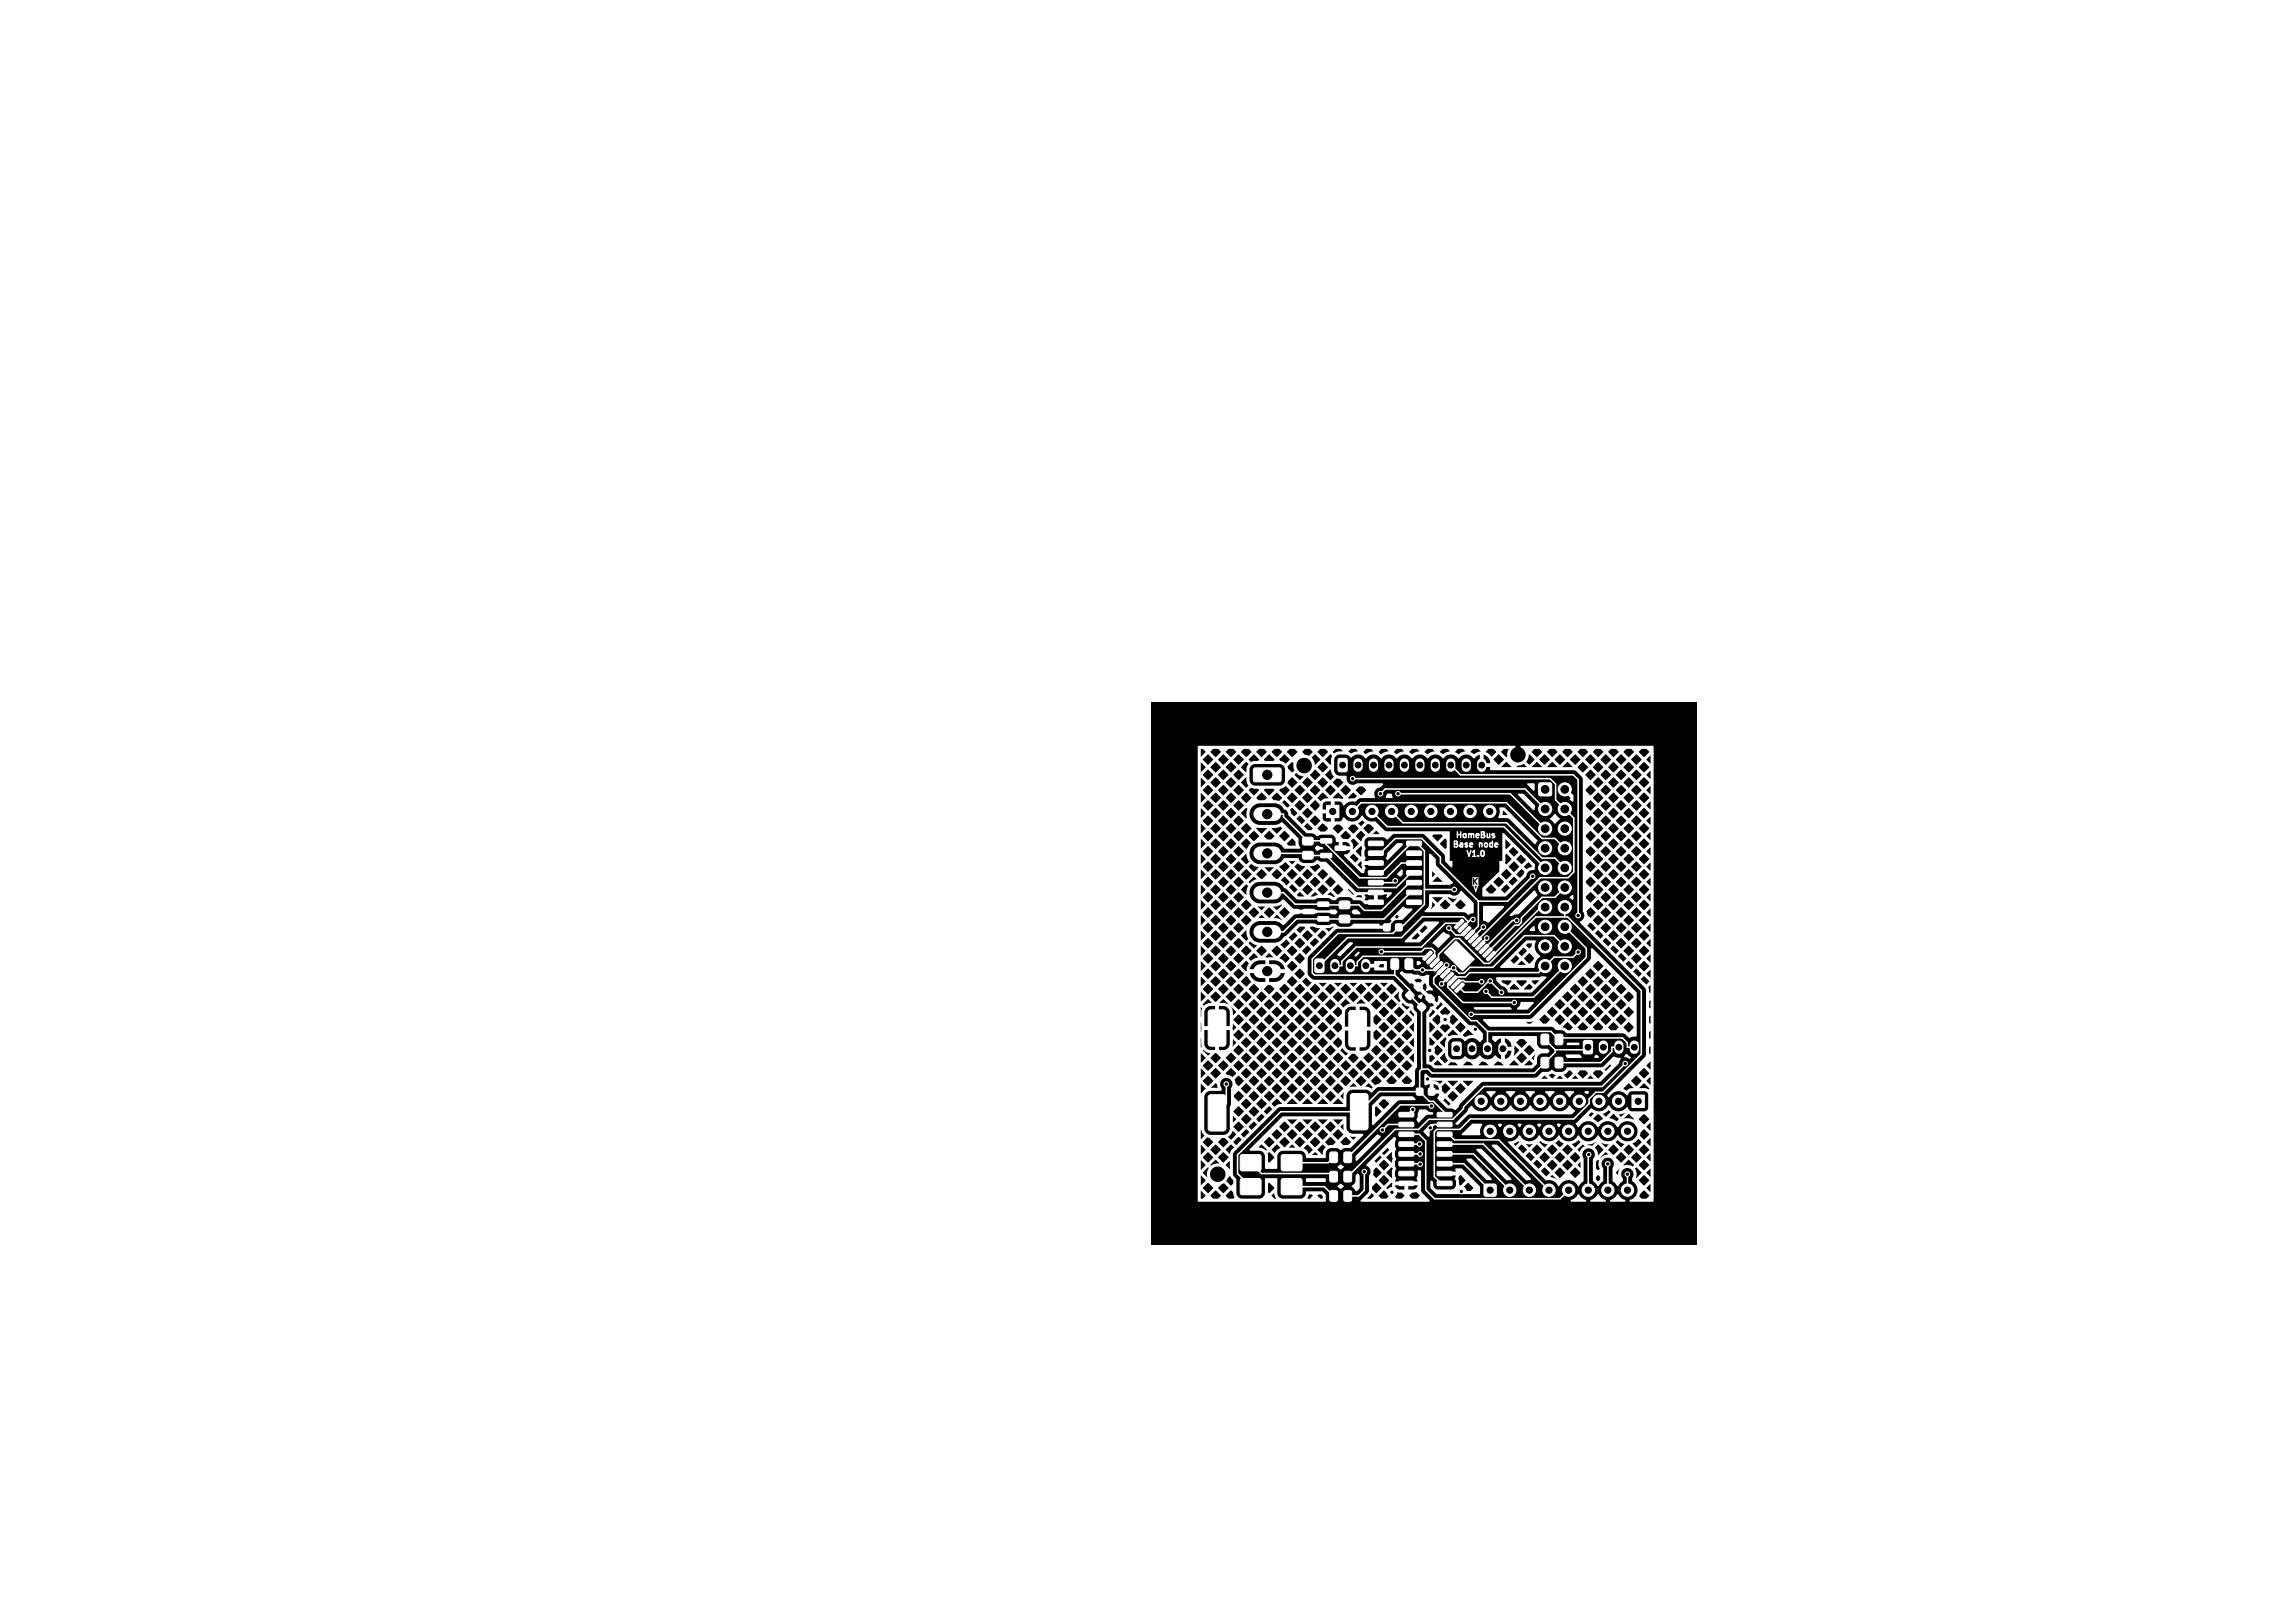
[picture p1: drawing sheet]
<svg xmlns="http://www.w3.org/2000/svg" width="297mm" height="210mm" viewBox="0 0 297 210" stroke-linecap="round" stroke-linejoin="round" font-family="sans-serif">
<defs><g id="words">
<text font-size="1.1" fill="#fff" x="190.5" y="115.4">V</text>
<g font-size="1" fill="#fff">
<text x="187.8" y="109.9">Base</text>
<text x="188.2" y="108.7">HomeBus</text>
<text x="189.6" y="111.1">V1.0</text>
<text x="191.5" y="109.9">node</text>
</g>
</g></defs>
<path d="M149 90.9h70.5v70.1h-70.5z" fill="#000"/>
<path d="M192 110.2v.5M193.4 108.2v.1" fill="none" stroke="#fff" stroke-width=".19"/>
<path d="M190.5 113.5h.8v1.1h-.8v-.9h.1v.8h.2v-.4l.3 .4h.1l-.3-.5 .3-.4h-.1l-.3 .3v-.3l-.3 .1z" fill="#fff"/>
<g fill="#fff" stroke="#fff" stroke-width=".13">
<path d="M184.1 124l1-1 .3 .2-1 1.1-.3-.2z"/>
<path d="M184.6 124.4l.9-.9 .3 .2-.9 1-.3-.1z"/>
<path d="M185.1 124.9l.9-.9 .3 .2-1 1-.2-.2z"/>
<path d="M185.5 125.3l1-.9 .2 .2-.9 1-.3-.1z"/>
<path d="M186 125.8l.9-.9 .3 .2-1 1-.2-.2z"/>
<path d="M186.4 126.3l1-1 .3 .2-1 1.1-.3-.2z"/>
<path d="M186.9 126.7l.9-.9 .3 .2-.9 1-.3-.1z"/>
<path d="M187.4 127.2l.9-.9 .3 .2-1 1-.2-.2z"/>
<path d="M187.8 127.6l1-.9 .2 .2-.9 1-.3-.1z"/>
<path d="M188.3 128.1l.9-.9 .3 .2-1 1-.2-.2z"/>
<path d="M192.4 124l.9-.9 .3 .2-1 1-.2-.1z"/>
<path d="M191.9 123.6l.9-1 .3 .2-.9 1.1-.3-.2z"/>
<path d="M191.4 123.1l1-.9 .3 .2-1 1-.3-.2z"/>
<path d="M191 122.6l.9-.9 .3 .2-1 1-.2-.1z"/>
<path d="M190.5 122.2l1-.9 .2 .2-.9 1-.3-.2z"/>
<path d="M190.1 121.7l.9-.9 .3 .2-1 1-.2-.1z"/>
<path d="M190.5 120.4h.2l.1 .2-1 1-.2-.3z"/>
<path d="M189.2 120.8l.9-.9 .3 .2-1 1-.2-.2z"/>
<path d="M188.7 120.3l.9-.9 .3 .2-1 1-.2-.1z"/>
<path d="M188.2 119.9l1-.9 .2 .2-.9 1-.3-.2z"/>
<path d="M186.9 123.3l1.5-1.6 2.4 2.4-1.5 1.5z"/>
<path d="M168.6 108.4l.2-.1h1l.1 .3v.6l-.2 .2-1-.1-.2-.2z"/>
<path d="M168.6 110.2h.2h1l.1 .2v.6l-.2 .2h-1l-.2-.3z"/>
<path d="M179.1 119.6l.1-.1 .7 .1v.2v.6l-.2 .1-.6-.1-.1-.1z"/>
<path d="M180.6 119.6l.2-.1 .6 .1 .1 .2-.1 .6-.2 .1-.6-.1v-.1z"/>
<path d="M171.7 104.2h1.6v1.6h-1.6z"/>
<path d="M170.9 108.5h1.4l.1 .2v.3l-.2 .1h-1.2l-.1-.1z"/>
<path d="M170.9 110.4h1.4l.1 .2v.3l-.2 .1h-1.2l-.1-.1z"/>
<path d="M172.8 109.5h1.3l.1 .1v.4l-.1 .1-1.2-.1-.1-.1z"/>
<path d="M180.1 124.1h.7l.2 .1v1l-.1 .2-.7 .1-.2-.2v-1z"/>
<path d="M181.9 124.1h.7l.2 .1v1l-.1 .2-.6 .1-.3-.2v-1z"/>
<path d="M174 149.1h.7l.2 .1v1l-.1 .2-.7 .1-.2-.2v-1z"/>
<path d="M172.1 149.1h.7l.3 .1v1l-.2 .2-.6 .1-.2-.2v-1z"/>
<path d="M183.8 129.8h.2l.5 .4v.3l-.4 .3h-.3l-.4-.4v-.2z"/>
<path d="M184.6 129l.4-.3h.1l.5 .4v.2l-.4 .4h-.2l-.5-.4z"/>
<path d="M162.3 99.4h.1h3.2l.2 .2v1.4l-.3 .2-3.1-.1-.2-.2z"/>
<path d="M174 151.6h.7l.2 .1v1l-.1 .2-.7 .1-.2-.2v-1z"/>
<path d="M172.1 151.6h.7l.3 .1v1l-.2 .2-.6 .1-.2-.2v-1z"/>
<path d="M182 128.6l.3-.3h.2l.4 .4 .1 .2-.4 .4h-.2l-.5-.4z"/>
<path d="M183.4 127.2h.2l.5 .4-.1 .3-.3 .3h-.3l-.4-.4v-.2z"/>
<path d="M183.3 140.8h.2h.6l.1 .2-.1 .7h-.2h-.6v-.2z"/>
<path d="M184.9 140.8h.1h.7v.2v.7h-.2h-.6l-.1-.2z"/>
<path d="M192.1 153.3l.2-.1 1.3 .1v.2v1.2l-.2 .1-1.3-.1-.1-.1z"/>
<path d="M205 134.7l.8-.1 .3 .2v1.3l-.2 .3h-.7l-.3-.2v-1.3z"/>
<path d="M165.9 149.5l.1-.1h2.2l.2 .1 .1 .2v1.6l-.1 .1-.2 .1h-2.2l-.1-.1-.1-.1v-1.6z"/>
<path d="M160.6 149.5l.1-.1h2.2l.2 .1 .1 .2v1.6l-.1 .1-.2 .1h-2.2l-.1-.1-.1-.1v-1.6z"/>
<path d="M160.6 152.6l.1-.1h2.2l.2 .1 .1 .2v1.6l-.1 .1-.2 .1h-2.2l-.1-.1-.1-.1v-1.6z"/>
<path d="M165.9 152.6l.1-.1h2.2l.2 .1 .1 .2v1.6l-.1 .1-.2 .1h-2.2l-.1-.1-.1-.1v-1.6z"/>
<path d="M173.4 118.5l.2-.1h.9l.2 .3v.6l-.3 .1h-.9l-.2-.2z"/>
<path d="M173.4 116.6h.2h.9l.2 .2v.6l-.3 .2h-.9l-.2-.2z"/>
<path d="M188 134.9l.8-.1 .3 .2v1.3l-.2 .3h-.7l-.3-.2v-1.3z"/>
<path d="M170.6 118.6h1.3l.1 .2v.3l-.2 .1h-1.2l-.1-.1z"/>
<path d="M170.6 116.7h1.3l.1 .2v.3l-.2 .1h-1.2l-.1-.1z"/>
<path d="M168.7 117.7h1.3l.1 .1v.4l-.1 .1-1.3-.1-.1-.1z"/>
<path d="M170.2 124.1h.9l.2 .1 .1 1.4-.2 .2h-.8l-.2-.1-.1-1.4z"/>
<path d="M199.5 136.9l.7-.1 .2 .2v1l-.1 .2h-.6l-.3-.2v-.9z"/>
<path d="M201.3 136.9l.7-.1 .2 .2 .1 1-.2 .2h-.6l-.2-.2-.1-.9z"/>
<path d="M211.2 141.7h1.6v1.6h-1.6z"/>
<path d="M177.1 108.9l1.8-.1 .1 .2v.3l-.1 .1h-1.7l-.1-.1z"/>
<path d="M177.1 110.1h1.8l.1 .2v.3l-.1 .1h-1.7l-.1-.1z"/>
<path d="M177.1 111.4h1.8l.1 .1v.4l-.1 .1h-1.7l-.1-.2z"/>
<path d="M177.1 112.7h1.8l.1 .1v.3l-.1 .1h-1.7l-.1-.1z"/>
<path d="M177.1 114l1.8-.1 .1 .2v.3l-.1 .1h-1.7l-.1-.1z"/>
<path d="M177.1 115.2h1.8l.1 .1v.4l-.1 .1h-1.7l-.1-.2z"/>
<path d="M177.1 116.5h1.8l.1 .1v.4l-.1 .1-1.7-.1-.1-.1z"/>
<path d="M182.1 116.5h1.8l.1 .1v.4l-.2 .1-1.7-.1-.1-.1z"/>
<path d="M182.1 115.2h1.8l.1 .1v.4l-.2 .1h-1.7l-.1-.2z"/>
<path d="M182.1 114l1.8-.1 .1 .2v.3l-.2 .1h-1.7l-.1-.1z"/>
<path d="M182.1 112.7h1.8l.1 .1v.3l-.2 .1h-1.7l-.1-.1z"/>
<path d="M182.1 111.4h1.8l.1 .1v.4l-.2 .1h-1.7l-.1-.2z"/>
<path d="M182.1 110.1h1.8l.1 .2v.3l-.2 .1h-1.7l-.1-.1z"/>
<path d="M182.1 108.9l1.8-.1 .1 .2v.3l-.2 .1h-1.7l-.1-.1z"/>
<path d="M199.2 101.4l.2-.1 1.3 .1 .1 .1-.1 1.4-.1 .1-1.4-.1-.1-.2z"/>
<path d="M181.1 144l1.8-.1 .1 .2v.3l-.2 .1h-1.7l-.1-.1z"/>
<path d="M181.1 145.2h1.8l.1 .2v.3l-.2 .1h-1.7l-.1-.1z"/>
<path d="M181.1 146.5h1.8l.1 .1v.4l-.2 .1h-1.7l-.1-.2z"/>
<path d="M181.1 147.8h1.8l.1 .1v.3l-.2 .1h-1.7l-.1-.1z"/>
<path d="M181.1 149.1l1.8-.1 .1 .2v.3l-.2 .1h-1.7l-.1-.1z"/>
<path d="M181.1 150.3h1.8l.1 .1v.4l-.2 .1h-1.7l-.1-.2z"/>
<path d="M181.1 151.6h1.8l.1 .1v.4l-.2 .1-1.7-.1-.1-.1z"/>
<path d="M181.1 152.9l1.8-.1 .1 .2v.3l-.2 .1h-1.7l-.1-.1z"/>
<path d="M186 152.9l1.8-.1 .1 .2v.3l-.1 .1h-1.7l-.1-.1z"/>
<path d="M186 151.6h1.8l.1 .1v.4l-.1 .1-1.7-.1-.1-.1z"/>
<path d="M186 150.3h1.8l.1 .1v.4l-.1 .1h-1.7l-.1-.2z"/>
<path d="M186 149.1l1.8-.1 .1 .2v.3l-.1 .1h-1.7l-.1-.1z"/>
<path d="M186 147.8h1.8l.1 .1v.3l-.1 .1h-1.7l-.1-.1z"/>
<path d="M186 146.5h1.8l.1 .1v.4l-.1 .1h-1.7l-.1-.2z"/>
<path d="M186 145.2h1.8l.1 .2v.3l-.1 .1h-1.7l-.1-.1z"/>
<path d="M186 144l1.8-.1 .1 .2v.3l-.1 .1h-1.7l-.1-.1z"/>
<path d="M174 154.1h.7l.2 .1v1l-.1 .2-.7 .1-.2-.2v-1z"/>
<path d="M172.1 154.1h.7l.3 .1v1l-.2 .2-.6 .1-.2-.2v-1z"/>
<path d="M199.5 133.9l.7-.1 .2 .2v1l-.1 .2h-.6l-.3-.2v-.9z"/>
<path d="M201.3 133.9l.7-.1 .2 .2 .1 1-.2 .2h-.6l-.2-.2-.1-.9z"/>
<path d="M173.2 98.2l.9-.1 .2 .2 .1 1.3-.2 .3h-.8l-.2-.2-.1-1.3z"/>
<path d="M156.4 141.8l.3-.1h1.6h.2l.1 .2v4.1v.2l-.2 .1-1.7 .1-.2-.1-.1-.2z"/>
<path d="M156.4 130.8l.3-.1h1.6h.2l.1 .2v4.1v.2l-.2 .2h-1.7l-.2-.1-.1-.2z"/>
<path d="M174.8 141.6l.3-.1h1.6l.2 .1 .1 .2 .1 4.1-.1 .2-.2 .1h-1.7l-.2-.1-.1-.2z"/>
<path d="M174.7 130.8h1.8h.2l.1 .2v4.1v.2l-.2 .1-1.7 .1-.2-.1-.1-.2-.1-4.1z"/>
<circle cx="175" cy="105" r=".8"/>
<circle cx="177.5" cy="105" r=".8"/>
<circle cx="180.1" cy="105" r=".8"/>
<circle cx="182.6" cy="105" r=".8"/>
<circle cx="185.2" cy="105" r=".8"/>
<circle cx="187.7" cy="105" r=".8"/>
<circle cx="190.2" cy="105" r=".8"/>
<circle cx="192.8" cy="105" r=".8"/>
<circle cx="195.4" cy="154" r=".8"/>
<circle cx="197.9" cy="154" r=".8"/>
<circle cx="200.5" cy="154" r=".8"/>
<circle cx="203" cy="154" r=".8"/>
<circle cx="205.5" cy="154" r=".8"/>
<circle cx="208.1" cy="154" r=".8"/>
<circle cx="210.6" cy="154" r=".8"/>
<circle cx="210.6" cy="146.4" r=".8"/>
<circle cx="208.1" cy="146.4" r=".8"/>
<circle cx="205.5" cy="146.4" r=".8"/>
<circle cx="203" cy="146.4" r=".8"/>
<circle cx="200.5" cy="146.4" r=".8"/>
<circle cx="197.9" cy="146.4" r=".8"/>
<circle cx="195.4" cy="146.4" r=".8"/>
<circle cx="192.8" cy="146.4" r=".8"/>
<circle cx="209.5" cy="142.5" r=".8"/>
<circle cx="206.9" cy="142.5" r=".8"/>
<circle cx="204.4" cy="142.5" r=".8"/>
<circle cx="201.8" cy="142.5" r=".8"/>
<circle cx="199.3" cy="142.5" r=".8"/>
<circle cx="196.8" cy="142.5" r=".8"/>
<circle cx="194.2" cy="142.5" r=".8"/>
<circle cx="191.7" cy="142.5" r=".8"/>
<circle cx="202.5" cy="102.1" r=".85"/>
<circle cx="200" cy="104.7" r=".85"/>
<circle cx="202.5" cy="104.7" r=".85"/>
<circle cx="200" cy="107.2" r=".85"/>
<circle cx="202.5" cy="107.2" r=".85"/>
<circle cx="200" cy="109.8" r=".85"/>
<circle cx="202.5" cy="109.8" r=".85"/>
<circle cx="200" cy="112.3" r=".85"/>
<circle cx="202.5" cy="112.3" r=".85"/>
<circle cx="200" cy="114.8" r=".85"/>
<circle cx="202.5" cy="114.8" r=".85"/>
<circle cx="200" cy="117.4" r=".85"/>
<circle cx="202.5" cy="117.4" r=".85"/>
<circle cx="200" cy="119.9" r=".85"/>
<circle cx="202.5" cy="119.9" r=".85"/>
<circle cx="200" cy="122.5" r=".85"/>
<circle cx="202.5" cy="122.5" r=".85"/>
<circle cx="200" cy="125" r=".85"/>
<circle cx="202.5" cy="125" r=".85"/>
<circle cx="180.1" cy="154.3" r=".3"/>
<circle cx="184.7" cy="139.6" r=".3"/>
<circle cx="186.6" cy="127.3" r=".3"/>
<circle cx="190.9" cy="133.2" r=".3"/>
<circle cx="184.1" cy="125.5" r=".3"/>
<circle cx="189.1" cy="154.2" r=".3"/>
<circle cx="187" cy="131.9" r=".3"/>
<circle cx="180.8" cy="118.6" r=".3"/>
<circle cx="204.2" cy="118.5" r=".3"/>
<circle cx="204.2" cy="123.2" r=".3"/>
<circle cx="185" cy="135.9" r=".3"/>
<circle cx="185.1" cy="145.9" r=".3"/>
<circle cx="183.8" cy="150.6" r=".3"/>
<circle cx="183.8" cy="149.3" r=".3"/>
<circle cx="183.7" cy="148" r=".3"/>
<circle cx="210.6" cy="151.9" r=".3"/>
<circle cx="208.1" cy="150.6" r=".3"/>
<circle cx="205.6" cy="149.4" r=".3"/>
<circle cx="210.3" cy="137.6" r=".3"/>
<circle cx="192.4" cy="121.4" r=".3"/>
<circle cx="182.8" cy="143.6" r=".3"/>
<circle cx="178.6" cy="102.7" r=".3"/>
<circle cx="192" cy="120" r=".3"/>
<circle cx="180.9" cy="102.7" r=".3"/>
<circle cx="180.6" cy="114" r=".3"/>
<circle cx="178.9" cy="146.2" r=".3"/>
<circle cx="175.1" cy="100.8" r=".3"/>
<circle cx="176.6" cy="151.6" r=".3"/>
<circle cx="198.3" cy="113.4" r=".3"/>
<circle cx="192.9" cy="126.9" r=".3"/>
<circle cx="194.3" cy="128.4" r=".3"/>
<circle cx="185.2" cy="143.1" r=".3"/>
<circle cx="158.7" cy="140.3" r=".3"/>
<circle cx="187.5" cy="120.1" r=".3"/>
<circle cx="192.3" cy="128.3" r=".3"/>
<circle cx="188.1" cy="125.2" r=".3"/>
<circle cx="187.2" cy="124.9" r=".3"/>
<circle cx="190.4" cy="131.2" r=".3"/>
<circle cx="196.3" cy="119.1" r=".3"/>
<circle cx="196" cy="129.7" r=".3"/>
<circle cx="178.8" cy="123.1" r=".3"/>
<circle cx="190.6" cy="119" r=".3"/>
<circle cx="188.2" cy="115.1" r=".3"/>
<circle cx="191.7" cy="127" r=".3"/>
</g>
<path d="M163.1 105.3h1.8M163.1 110.4h1.8M163.1 115.5h1.8M163.1 120.6h1.8M163.1 125.7h1.8" fill="none" stroke="#fff" stroke-width="1.8"/>
<g fill="none" stroke="#fff" stroke-width="1.2">
<path d="M175.7 98.7v.6M177.7 98.7v.6M179.8 98.7v.6M181.7 98.7v.6M183.8 98.7v.6M185.7 98.7v.6M187.7 98.7v.6M189.8 98.7v.6M191.7 98.7v.6M172.8 124.7v.5M174.7 124.7v.5M176.8 124.7v.5"/>
<path d="M190.5 135.4v.6M192.5 135.4v.6M194.5 135.4v.6M207.5 135.2v.6M209.5 135.2v.6M211.5 135.2v.6"/>
</g>
<g fill="none" stroke="#fff" stroke-width=".2">
<path d="M187.7 99l1.3 1.3h14.6l.6 .6v17.6M164 105.3h2.1v.4l3.1 3.1h2.4v.5l4.3 4.3h3.5l1.9-1.9h1.7M164 110.4h5l.3 .3h2.3l4.2 4.1h4.9l1.9-1.9h.4M171.2 118.9h.1M175 105l1.1-1.1h18.8l4.7 4.6h1.6l1.3 1.3M175.1 100.8h25.5l.7 .7v2l2.4 2.4v6.9l-.8 .8h-3.6l-8.2 8.2v.1M177.6 105l1.9 2h15.1l5.4 5.3M178 110.4h.7l1.9-1.9h3.4l2.4 2.4v.8l4.9 4.9M178 112.9h.8l3.8-3.8h.8l.9 1v6.9l-2.9 3h-.4l-.8 .8h-7l-3.4 3.3v1.8l.3 .3h10.4M178.7 102.7l.6-.6h18.1l2.6 2.6M180.1 105l1.5 1.5h13.4l4.5 4.5h1.7l1.3 1.3M180.6 114l-.3 .2h-2.3"/>
<path d="M180.8 118.6l-1.3 1.4M180.9 102.7h14.5l4.6 4.5M183 114.2h-.6l-3.6 3.6h-2.2l-.7-.7-8.3-.1-1.5-1.5h-2.1M183 115.5h-.5l-3.4 3.4h-11.3l-1.7 1.7h-2.1M184.3 115.1h3.9M188.8 119.6l-.1-.1h-1.7l-3 3h-8.5l-1.8 1.9v.6h-.9M190 119.3l-.6-.7h-5.3l-2.7 2.7h-7l-3.7 3.7M190.6 119h-.3l-1 1M191.3 116.6v3.2l-1.1 1.2M192 120l-1.3 1.3v.1M196.3 119.1h-.6l-3.7 3.7M198.3 113.4l-3.2 3.2h-3.8"/>
<path d="M200 117.4h-.6l-6.3 6.3h-.1M202.5 119.9l2.8 2.8v1.2l-7.4 7.3h-7.5M202.5 114.8l-1.3 1.3h-1.6l-2.7 2.7v.6l-.4 .3h-.5l-3.5 3.6M202.5 117.4v1.3M178.8 123.1h5.2l.4-.4h.9l.4 .4v.5l-.5 .5M180.5 126.2l2 1.9v.7l1.5 1.5v8M180.5 124.8v1.4M182.3 124.8l.8 .7h2.5l.5-.5M183.8 125.5h.1M184 137.5h.1M184 138.3l-.3 .3v2.7M184.7 123.7h-8.3l-.7 .8v.5h-1"/>
<path d="M185.7 124.6l.5-.5v-.6l2-2.1h.6l3.3 3.3h.6l6.1-6h4.1l9.5 9.5v8.2l-4.9 4.9h-1l-.8 .9v.6l-2 2h-13.4l-1.4 1.3h-3l-.3 .4v5.7l.9 .9h.4M187.2 124.9l-1.7 1.6v.7l4.9 4.9h.7l1.4 1.4M187.5 126.4l-.9 .9M187.5 120.1l.9 .9h.8l.5-.5M191.7 127h-2.1l-.2-.1h-.3l-.3 .1-.4 .3M192.4 121.4l-.8 .8v.1M192.5 133.5h8.2l1 1 .2-.2h8.1l.6 .6v.6h.9M192.5 133.5v2.2M192.9 126.9h.1M192.9 126.9h-.2l-1.5 1.5h-1.7l-.6-.6M192.9 126.9l1.4 1.5M199.9 134.5l1.4 1.3"/>
<path d="M201.3 135.8v.4l-2.7 2.7h-13.3l-.5-.6h-.8M202.5 122.5l-1.4-1.4h-3.8l-4.1 4.1h-3l-.7 .7h-.7l-.7-.7v.2h-.5l-.6 .6M202.5 125l-4 4h-5.4l-.8-.7M204.2 123.2l-.6 .6h-2.5l-2 2.1h-8.9l-.6 .5h-1.2l-1 1.1v.3l1.9 1.9h6.7M205.5 135.5l-.3 .3h-3.9M209.5 135.5h-.9v.6l-1.4 1.4h-5.5M210.3 137.6l-2.9 3h-15.4l-2.6 2.6v.3l-1.4 1.3h-3.1l-1.3 1.3h-3.1l-6.1 6.2M158.7 140.3v2.5l-1.2 1.2M161.8 150.5l1.4 1.3h9l.4 .5M167.1 153.6h4.3l1.2 1.2M172.6 149.8l-.7 .7h-4.8M176.6 151.6v2.4l-.8 .8h-1.4"/>
<path d="M182 145.5h-2.4l-.7 .7M182 146.8h1.7l.8 .8v6.4l1.1 1.1h16.3l1.1-1.1M182 150.6h1.8M182 149.3h1.8M182.8 143.6l-.6 .6h-.2M183.7 148h-1.7M183.7 141.3h-5.2l-2.6 2.6h-10.2l-5.5 5.5v2.5l1.6 1.7M183.7 141.3l1.3 1.2h.5l1.4 1.5v.2M183.8 149.3h.1M185.2 143.1l-.1-.1h-3.9l-6.8 6.8M186.9 145.5h-1.4l-.4 .4M186.9 146.8h.6l.7 .7h5.8l6.5 6.5"/>
<path d="M186.9 150.6h2.5l3.4 3.4M186.9 149.3h3.8l4.7 4.7M186.9 148h5.1l5.9 6M205.6 149.4l-.1 4.6M208.1 150.6v3.4M210.6 151.9v2.1"/>
</g>
<g fill="#fff">
<path d="M155 96.6l41-.1 .1 .1a1.03 1.03 0 0 0-.6 1.4 1.03 1.03 0 0 0 1.3 .6h.7l.4 .4 .7-.7h.6l.7 .7 .7-.7h.6l.7 .7 .7-.7h.6l.7 .7 .6-.7h.6l.7 .7 .7-.7h.6l.7 .7 .7-.7h.6l.7 .7 .7-.7h.6l.7 .7 .6-.7h.7l.5 .5v-1.1l-.5 .6h-.7l-.6-.7-.7 .7h-.6l-.7-.7-.7 .7h-.6l-.7-.7-.7 .7h-.6l-.7-.7-.7 .7h-.6l-.7-.7-.6 .7h-.6l-.7-.7-.7 .7h-.6l-.7-.7-.7 .7h-.6l-.7-.7-.1 .5-.3 .5h-.7a.99 .99 0 0 0 .6-1.3h.8l.7 .7 .7-.7h.6l.7 .7 .7-.7h.6l.6 .7 .7-.7h.7l.6 .7 .7-.7h.6l.7 .7 .7-.7h.6l.7 .7 .7-.7h.6l.7 .7 .7-.7h.6l.7 .7 .6-.7-.3-.4h-.7l-.3 .4h-.6l-.4-.4h-.6l-.4 .4h-.6l-.4-.4h-.6l-.4 .4h-.6l-.4-.4h-.6l-.4 .4h-.6l-.3-.4h-.7l-.3 .4h-.7l-.3-.4h-.7l-.3 .4h-.6l-.4-.4h-.6l-.4 .4h-.6l-.4-.4h-.6l-.4 .4h-.8l-.2-.3-.4-.4 .1-.1h17l.1 .1v58.8l-3.1 .1v-.2l.4-.2 .4-.3h.4l.3 .3h.7l.3-.4-.7-.7-.5 .5-.1 .3h-.4l.2-.5v-.6h1.2l.5 .6v-1.1l-.5 .5h-1.2a1.72 1.72 0 0 0-.7-.9l.9-.1 .7 .7 .6-.7-.6-.7-.7 .7h-.9v-.2a.85 .85 0 0 0-.2-1.3h.6v.1l.2 .5v.6l.6-.7h.7l.5 .6v-1.1l-.5 .5h-.7l-.6-.6-.2 .1h-.6a.82 .82 0 0 0-1.1 .3 .82 .82 0 0 0 .1 1v.3l-.5 .6a.28 .28 0 0 1-.4-.2l-.4-.4v-1.1h.4l.3 .4 .1-.5 .3-.5-.7 .6h-.4v-.6l.1-.4h1.3v.1l.6-.1 .6 .2 .2-.2h.6l.6 .7 .7-.7-.6-.6-.7 .6h-.6l-.7-.6-.7 .6h-1.2a.82 .82 0 0 0-1.1-.8 .82 .82 0 0 0-.3 1.3v1.6l-.6 .6a.28 .28 0 0 1-.4-.2l-.3-.4-.1-.5h.4v.3l.3 .3 .3-.3v-.3l-.3-.3-.3 .3h-.4v-2h.4v.9l.3 .2 .2-.2-.1-.5v-.5l-.1-.1-.3 .2h-.4v-.3l.2-.3 .9 .1 1.9-.1 .7 .7 .7-.7h.6l.7 .7 .6-.7h.7l.5 .6v-1.1l-.5 .5h-.7l-.6-.6-.7 .6h-.6l-.7-.6-.7 .6h-1.9l.5-.2 .5-.1-.4-.3-.7 .6h-.8l.1-.1a.81 .81 0 0 0-1-1 .81 .81 0 0 0-.5 1.3v2.9l-.5 .6a.28 .28 0 0 1-.4-.2 1.32 1.32 0 0 0-2.2 .3h-.1a1.47 1.47 0 0 0-1.7-.8l-.4-.4h1.2l.7 .4-.6-.7-.3 .3h-1l-.8-.8h.6l.7 .7 .5-.5h.6l.7 .7 .7-.7h.6l.7 .7 .6-.7-.6-.6-.7 .6h-.6l-.7-.6-.7 .6h-.6l-.7-.6-.5 .4h-.6l-1-1h.6l.7 .7 .5-.5h.6l.7 .7 .7-.7h.6l.7 .7 .6-.7h.7l.3 .5v-.9l-.3 .4h-.7l-.7-.6-.6 .6h-.6l-.7-.6-.7 .6h-.6l-.7-.6-.5 .4h-.6l-.9-1h.5l.7 .8 .5-.6h.6l.7 .7 .7-.7h.6l.7 .7 .7-.7h.6l.7 .7 .6-.6-.1-.2-.5-.5-.7 .6h-.6l-.7-.6-.7 .6h-.6l-.7-.6-.7 .6h-.6l-.7-.6-.5 .4h-.5l-1-.9h.5l.7 .7 .5-.5h.6l.7 .7 .7-.7h.6l.7 .7 .7-.7h.6l.7 .7 .6-.7h.7l.2 .3 .4-.6h1.6l.3 .3 .1 .7 .7-.7h.6l.7 .7 .7-.7h.6l.7 .7 .7-.7h.6l.7 .7 .6-.7-.6-.7-.7 .7h-.6l-.7-.7-.7 .7h-.6l-.7-.7-.7 .7h-.6l-.7-.7-.4 .4h-1.6l.3-.2-.3-.2-.6 .7h-.7l-.6-.7-.7 .7h-.6l-.7-.7-.7 .7h-.6l-.7-.7-.7 .7h-.6l-.7-.7-.5 .5h-.5l-.6-.6h.6l.2 .3 .3-.3h1l.5 .5 .5-.5-.6 .1-1.4-.1 .2-.2h2.6l.7 .7 .4-.4-.6-.2h1.6l.6 .6 .4-.5h1.1l.5 .5 .4-.4h1.1l.1 .1 .5 .1 .5-.5h.6l.7 .7 .4-.4-.5-.1-.6-.2h-.6l-.8 .3h-1.4l.2-.3h4.6l.7 .7 .4-.5h-.2h1.2l.6 .5 .6-.7h.7l.5 .5v-1.1l-.5 .6h-.7l-.4-.5-.3 .4-.5 .3h-1.2l-.7-.5-.2 .3h-4.6l-.2-.3-.4 .3-.5 .2h-1.1h.1l-.7-.5-.4 .4h-1.6l-.4-.3-.1 .2h-2.6l-.1-.1-.6 .3h-.6l-.1-.2 .1-.1a1.58 1.58 0 0 0 1.4-.8 1.38 1.38 0 0 0 1.2 .8 1.38 1.38 0 0 0 1.2-.8h.2a1.33 1.33 0 0 0 1.2 .8 1.33 1.33 0 0 0 1.2-.8h.1a1.33 1.33 0 0 0 1.2 .8 1.33 1.33 0 0 0 1.2-.8h.1a1.33 1.33 0 0 0 1.2 .8 1.33 1.33 0 0 0 1.2-.8h.2a1.33 1.33 0 0 0 1.2 .8 1.33 1.33 0 0 0 1.2-.8h.1a1.31 1.31 0 0 0 1.2 .8 1.31 1.31 0 0 0 1.2-.7h.4l.6 .5 .6-.7-.7-.7-.4 .4-.1 .5h-.4v-.1a1.3 1.3 0 0 0 0-1.1h1.3l.5 .6v-1.2l-.5 .6h-1.3a1.32 1.32 0 0 0-1.2-.7 1.32 1.32 0 0 0-1.2 .7h-.1a1.33 1.33 0 0 0-1.2-.7 1.33 1.33 0 0 0-1.2 .7h-.2a1.33 1.33 0 0 0-1.2-.7 1.33 1.33 0 0 0-1.2 .7h-.1l-.3-.4 .6-.6h1.6l.7 .4 .7-.4-.1-.1h1.1l.7 .4 .3-.3 1.3-.1 .6 .2 .1-.1h.6l.6 .7 .7-.7-.5-.6h-.2l-.6 .6h-.6l-.7-.7-.7 .7h-.6l-.6-.6h.6l.3 .3 .6-.6-.8 .3-.8-.1-.6 .6h-.8l-.5-.5h-.2l-.6 .6h-1.6l.5-.5h.6l.2 .2 .4-.4h1.2l.4 .4 .7-.6-.3-.3-.4 .3-.4 .2h-1.2h.1l-.3-.2-.4 .4h-.6l.9-.9a1.4 1.4 0 0 0 2.2-.4h.2a1.33 1.33 0 0 0 2.2 .3h.2a.59 .59 0 0 0 .5 .5h1.7l.3-.1 .1-.4v-1.6l-.1-.4-.4-.1h-1.6a.75 .75 0 0 0-.6 .5h-.1a1.32 1.32 0 0 0-2.2 .3l-.2-.1-.1-.2 .8-.9h1.3l.4 .3 .3-.2 .3-.1h1.8l.4 .2 .1-.1-.6-.7-.7 .6h-.7l-.6-.6-.7 .6h-1.3l1-1h1.3l.7 .7 .6-.7h.7l.5 .6v-1.1l-.5 .5h-.7l-.6-.6-.7 .6h-1.3l1-.9h1.3l.6 .7 .7-.7-.6-.7-.7 .7h-1.3l1-1h1.3l.5 .5v-1.1l-.5 .6h-1.3l1.2-1.3v-1.1h.4v.8l.2 .2v-1.2l-.2 .2h-.4v-1.9h.4v.7l.2 .2v-1.1l-.2 .2h-.4v-2h.4v.7l.2 .2v-1.1l-.2 .2h-.4v-2h.4v.7l.2 .2v-1.1l-.2 .2h-.4v-1.5l-.2-.4h.5l.1 .6 .2 .2v-1.1l-.3 .3h-.5l-1-1h.5l.7 .7 .4-.4-.6-.7-.5 .4h-.5l-1-1h.6l.7 .7 .3-.4h.7l.5 .6v-1.2l-.5 .6h-.7l-.6-.7-.4 .4h-.6l-1-1h.6l.7 .7 .4-.4h.6l.6 .7 .7-.7-.6-.7-.7 .7h-.6l-.7-.7-.4 .4h-.6l-1-1h.6l.7 .7 .4-.4h.6l.7 .7 .6-.7h.7l.5 .6v-1.1l-.5 .5h-.7l-.6-.7-.7 .7h-.6l-.7-.7-.4 .4h-.6l-1-1h.6l.7 .7 .4-.4h.6l.7 .7 .7-.7h.6l.7 .7 .6-.7-.6-.7-.7 .7h-.6l-.7-.7-.7 .7h-.6l-.7-.7-.4 .4h-.6l-1-1h.6l.7 .8 .4-.5h.6l.7 .7 .7-.7h.6l.7 .7 .6-.7h.7l.5 .6v-1.1l-.5 .5h-.7l-.6-.6-.7 .6h-.6l-.7-.6-.7 .6h-.6l-.7-.6-.4 .3h-.6l-1-.9h.6l.7 .7 .4-.5h.6l.7 .7 .7-.7h.6l.7 .7 .7-.7h.6l.7 .7 .6-.7-.6-.6-.7 .6h-.6l-.7-.6-.7 .6h-.6l-.7-.6-.7 .6h-.6l-.7-.6-.4 .4h-.6l-1-1h.6l.7 .7 .4-.5h.6l.7 .7 .7-.7h.6l.7 .7 .7-.7h.6l.7 .7 .6-.7h.7l.5 .6v-1.1l-.5 .5h-.7l-.6-.6-.7 .6h-.6l-.7-.6-.7 .6h-.6l-.7-.6-.7 .6h-.6l-.7-.6-.4 .4h-.6l-.3-.5 .3-.2h1.3l.7 .7 .7-.7h.6l.7 .7 .7-.7h.6l.7 .7 .7-.7h.6l.7 .7 .6-.7-.6-.7-.7 .7h-.6l-.7-.7-.7 .7h-.6l-.7-.7-.7 .7h-.6l-.7-.7-.7 .7h-1.3l.2-.6-.2-.6h.5l.1 .5 .4 .4 .7-.7h.6l.7 .7 .7-.7h.6l.7 .7 .7-.7h.6l.7 .7 .6-.7h.7l.5 .5v-1.1l-.5 .6h-.7l-.6-.7-.7 .7h-.6l-.7-.7-.7 .7h-.6l-.7-.7-.7 .7h-.6l-.7-.7-.5 .5h-.5v-.8h1.3l.7 .7 .7-.7h.6l.7 .7 .7-.7h.6l.7 .7 .7-.7h.6l.7 .7 .6-.7-.6-.7-.7 .7h-.6l-.7-.7-.7 .7h-.6l-.7-.7-.7 .7h-.6l-.7-.7-.7 .7h-1.3v-1.1h.4v.2l.6 .6 .7-.7h.6l.7 .7 .7-.7h.6l.7 .7 .7-.7h.6l.7 .7 .6-.7h.7l.5 .6v-1.2l-.5 .6h-.7l-.6-.7-.7 .7h-.6l-.7-.7-.7 .7h-.6l-.7-.7-.7 .7h-.6l-.7-.7-.6 .6h-.4v-.9h1.3l.7 .7 .7-.7h.6l.7 .7 .7-.7h.6l.7 .7 .7-.7h.6l.6 .7 .7-.7-.6-.7-.7 .7h-.6l-.7-.7-.7 .7h-.6l-.7-.7-.7 .7h-.6l-.7-.7-.7 .7h-1.3v-1.1h.4v.2l.6 .6 .7-.7h.6l.7 .7 .7-.7h.6l.7 .7 .7-.7h.6l.7 .7 .6-.7h.7l.5 .6v-1.1l-.5 .5h-.7l-.6-.7-.7 .7h-.6l-.7-.7-.7 .7h-.6l-.7-.7-.7 .7h-.6l-.7-.7-.6 .6h-.4v-.9h1.3l.7 .7 .7-.7h.6l.7 .7 .7-.7h.6l.7 .7 .7-.7h.6l.6 .7 .7-.7-.6-.7-.7 .7h-.6l-.7-.7-.7 .7h-.6l-.7-.7-.7 .7h-.6l-.7-.7-.7 .7h-1.3v-1.1h.4v.2l.6 .6 .7-.7h.6l.7 .7 .7-.7h.6l.7 .7 .7-.7h.6l.7 .7 .6-.7h.7l.5 .6v-1.1l-.5 .5h-.7l-.6-.6-.7 .6h-.6l-.7-.6-.7 .6h-.6l-.7-.6-.7 .6h-.6l-.7-.6-.6 .5h-.4v-.9h1.3l.7 .7 .7-.7h.6l.7 .7 .7-.7h.6l.7 .7 .7-.7h.6l.6 .7 .7-.6-.6-.7-.7 .6h-.6l-.7-.6-.7 .6h-.6l-.7-.6-.7 .6h-.6l-.7-.6-.7 .6h-1.3v-1h.4v.2l.6 .5 .7-.7h.6l.7 .7 .7-.7h.6l.7 .7 .7-.7h.6l.7 .7 .6-.7h.7l.5 .6v-1.1l-.5 .5h-.7l-.6-.6-.7 .6h-.6l-.7-.6-.7 .6h-.6l-.7-.6-.7 .6h-.6l-.7-.6-.6 .6h-.4v-.9h1.3l.7 .7 .7-.7h.6l.7 .7 .7-.7h.6l.7 .7 .7-.7h.6l.6 .7 .7-.7-.6-.7-.7 .7h-.6l-.7-.7-.7 .7h-.6l-.7-.7-.7 .7h-.6l-.7-.7-.7 .7h-1.3v-1.1h.4v.2l.6 .6 .7-.7h.6l.7 .7 .7-.7h.6l.7 .7 .7-.7h.6l.7 .7 .6-.7h.7l.5 .5v-1.1l-.5 .6h-.7l-.6-.7-.7 .7h-.6l-.7-.7-.7 .7h-.6l-.7-.7-.7 .7h-.6l-.7-.7-.6 .6h-.4v-.9h1.3l.7 .7 .7-.7h.6l.7 .7 .7-.7h.6l.7 .7 .7-.7h.6l.6 .7 .7-.7-.6-.7-.7 .7h-.6l-.7-.7-.7 .7h-.6l-.7-.7-.7 .7h-.6l-.7-.7-.7 .7h-1.3v-1.1h.4v.2l.6 .6 .7-.7h.6l.7 .7 .7-.7h.6l.7 .7 .7-.7h.6l.7 .7 .6-.7h.7l.5 .6v-1.2l-.5 .6h-.7l-.6-.7-.7 .7h-.6l-.7-.7-.7 .7h-.6l-.7-.7-.7 .7h-.6l-.7-.7-.6 .6h-.4v-.9h1.3l.7 .7 .7-.7h.6l.7 .7 .7-.7h.6l.7 .7 .7-.7h.6l.6 .7 .7-.7-.6-.7-.7 .7h-.6l-.7-.7-.7 .7h-.6l-.7-.7-.7 .7h-.6l-.7-.7-.7 .7h-1.3v-1.1h.4v.2l.6 .6 .7-.7h.6l.7 .7 .7-.7h.6l.7 .7 .7-.7h.6l.7 .7 .6-.7h.7l.5 .6v-1.1l-.5 .5h-.7l-.6-.7-.7 .7h-.6l-.7-.7-.7 .7h-.6l-.7-.7-.7 .7h-.6l-.7-.7-.6 .6h-.4v-.9h1.3l.7 .7 .7-.7h.6l.7 .7 .7-.7h.6l.7 .7 .7-.7h.6l.6 .7 .7-.7-.6-.7-.7 .7h-.6l-.7-.7-.7 .7h-.6l-.7-.7-.7 .7h-.6l-.7-.7-.7 .7h-1.3v-1.1h.4v.2l.6 .6 .7-.7h.6l.7 .7 .7-.7h.6l.7 .7 .7-.7h.6l.7 .7 .6-.7h.7l.5 .6v-1.1l-.5 .5h-.7l-.6-.6-.7 .6h-.6l-.7-.6-.7 .6h-.6l-.7-.6-.7 .6h-.6l-.7-.6-.6 .5h-.4v-.9h1.3l.7 .7 .7-.7h.6l.7 .7 .7-.7h.6l.7 .7 .7-.7h.6l.7 .7 .6-.7-.6-.6-.7 .6h-.6l-.7-.6-.7 .6h-.6l-.7-.6-.7 .6h-.6l-.7-.6-.7 .6h-1.3v-.6l-.4-.4h.7l.7 .7 .7-.7h.6l.7 .7 .7-.7h.6l.7 .7 .7-.7h.6l.7 .7 .6-.7h.7l.5 .6v-1.1l-.5 .5h-.7l-.6-.6-.7 .6h-.6l-.7-.6-.7 .6h-.6l-.7-.6-.7 .6h-.6l-.7-.6-.7 .6h-.7l-.4-.4-.3-.1h-10.8l-.1-.1v-.3h11.4l.6 .7 .7-.7h.6l.7 .7 .7-.7h.6l.7 .7 .7-.7h.6l.7 .7 .7-.7h.6l.7 .7 .6-.7-.6-.7-.7 .7h-.6l-.7-.7-.7 .7h-.6l-.7-.7-.7 .7h-.6l-.7-.7-.7 .7h-.6l-.6-.7-.7 .7h-.7l-.6-.7-.7 .7h-.6l-.7-.7-.7 .7h-.6l-.7-.7-.7 .7h-.6l-.4-.5-.8 .3-.2 .2h-.6l-.6-.7-.7 .7h-2.3l.1-.3-.1-.2h.8v-.5h.5l.6 .7 .7-.7-.6-.7-.7 .7h-.5l-.3-.4-.5-.2v1l-.2-.1-.3 .1v-1l-.3 .1-.4 .3h-.1a1.12 1.12 0 0 0-1.9 0h-.1a1.12 1.12 0 0 0-1.9 0h-.1a1.12 1.12 0 0 0-1.9 0h-.1a1.12 1.12 0 0 0-1.9 0h-.1a1.12 1.12 0 0 0-1.9 0h-.1a1.12 1.12 0 0 0-1.9 0h-.1a1.12 1.12 0 0 0-1.9 0h-.1a1.13 1.13 0 0 0-1.8-.1l-.6-.4h-1a.74 .74 0 0 0-.7 .7v1.4l.2 .4 .4 .3h1l.1 .1a.83 .83 0 0 0 .3 .9 .83 .83 0 0 0 1 0h3.3l.1 .2-.4 .3a.91 .91 0 0 0-.7 1.3l-1.8 .1-.3 .1a.67 .67 0 0 1-.9 .3 1.78 1.78 0 0 0-1 .5l-.4-.4-.8-.1v1l-.2-.1-.3 .1v-1l-.8 .1-.2 .3v.7h1l-.1 .1 .1 .4h-1v.6l.1 .3 .3 .1h.6v-1l.2 .1 .3-.1v1h.6a.75 .75 0 0 0 .6-.5h.1a1.32 1.32 0 0 0 2.2-.3h.2a1.47 1.47 0 0 0 1.6 .8l1.1 1.1 .3 .2h8.2v3.8l.4 .1-.1 .7h-.1l-.8-.7v-.7l-.1-.3-1.4-1.3h.8l.7 .7 .2-.2v-1l-.2-.2-.7 .7h-.8l-1-1h.8l.7 .7 .7-.7-.2-.2h-1l-.2 .2h-.8l-.4-.3h-3.6l-.3 .1-.7 .6-.5-.3-2 .1-.3 .2-.1 .3v.5l.1 .3-.1 .4v.5l.1 .4-.1 .4h1.3l.1 .1v.3l-.1 .1h-1.3l.1 .4-.1 .6-.1 .1h-.3l-1.1-1.1h.6l.5 .6 .1-.2-.1-.4 .1-.2-.1-.2-.5 .4h-.6l-1-1h.6l.7 .7 .4-.5-.6-.6-.5 .4h-.6l-.2-.2 .1-.1a.81 .81 0 0 0 .7-.5h.7l.7 .7 .2-1-.2-.3-.7 .6h-.7v-.1h-1.1l-.1-.2-.2-.1v-.2h1.4l-.1-.3-.3-.2h-.5v.5h-.5v-.5l-.4-.1v-.1h1.9l.3 .4v.4l-.1 .2 .1 .1 .7-.7-.6-.7-.4 .3h-1.9l-.1-.4-.1-.2h.8l.3 .4h.6l.4-.4h.6l.7 .7 .3-.5 .3-.3-.1-.2h2l-.5-.4-.4 .4h-1.1l-.5-.4-.7 .7h-.6l-.7-.7-.6 .7h-.8l-.4-.2h-1.3l-.6 .2-.5-.4h-.8l-.9-.9h.6l.5 .5h.4l.2-.2h.6l.4 .4h.6l.4-.4h.6l.6 .7 .7-.7h.7l.6 .7 .7-.7h.6l.7 .7 .7-.7-.5-.5-.3-.1-.6 .6h-.6l-.5-.5h-.4l-.4 .5h-.7l-.4-.5h-.5l-.4 .5h-.6l-.8-.7h4.7l.3 .4 .5-.5-.3-.3-.5 .4h-4.7l-.6 .7h-.6l-.7-.7-.4 .4h-.6l-1-1h.6l.7 .7 .4-.4h.6l.7 .7 .7-.7-.7-.7-.7 .7h-.6l-.7-.7-.4 .4h-.6l-.5-.4v-.4l-.4-.3h.6l.2 .5 .4 .4 .4-.5h.6l.7 .7 .7-.7-.7-.7-.7 .7h-.6l-.7-.7-.3 .3h-.6l-.2-.1a1.39 1.39 0 0 0-1.1-.8l-2.1 .1a1.4 1.4 0 0 0-1.2 1.4 1.4 1.4 0 0 0 1.3 1.3h2l.9-.3 2.1 2 .1 .9 .2 .4-.1 .1h-2l-.7-.6h1l.3 .2h.9v-.5l-.5-.4-.7 .7h-1l-.5-.2h-2.1a1.4 1.4 0 0 0-1.2 1.5 1.4 1.4 0 0 0 1.3 1.3h2l.4-.1 .5-.3h.9l.4 .4 .5-.4h-1.8l.3-.4h1.8a.96 .96 0 0 0 .7 .7h1.2l.4-.3a.31 .31 0 0 1 .5 .1h.8l3.9 3.9h4.5l.1 .2-.6 .6-.1-.1 .1-.4h-1.2v.9l-.1 .1-.2 .1v.2h-1.3l-.6-.5h-1l-.2-.3-.3-.1 1.7 .1-.1-.4h-.5l-.3 .3h-2l-.6 .4h-.4l-.5-.3h-1.3l-.5 .2h-2.2l-.7-.6h.6l.2 .2h2l.6-.2h1.4l.6 .3 .2-.1-.6-.6-.4 .4h-1.2l-.4-.4-.6 .6h-.8l-.6-.6-.4 .4h-.6l-.7-.8-.4-.2h.7l.7 .7 .4-.4h.6l.7 .7 .7-.7h.6l.7 .7 .7-.7h.6l.6 .7 .2-.1 .5-.6h.7l.6 .7 1.5-.1 .1 .4-.1 .4h1.2v-.8h-2.6l-.7-.7v.1h-.7l-.6-.7-.7 .7h-.6l-.7-.7-.7 .7h-.6l-.7-.7-.7 .7h-.6l-.7-.7-.4 .4h-.7a1.44 1.44 0 0 0-1.1-.7h-2.1a1.4 1.4 0 0 0-1.2 1.4 1.4 1.4 0 0 0 1.3 1.4h2.2l.9-.5 1.1 1.1 .3 .1h.5l.1 .1h2.2l.3 .1 2.3-.1a.31 .31 0 0 1 .2 .3 .31 .31 0 0 1-.3 .3h-.4l-.5-.2-3.8 .1-.7 .2-1.2 1.3h-.2a1.45 1.45 0 0 0-1-.5h-2.1a1.4 1.4 0 0 0-1.2 1.4 1.4 1.4 0 0 0 1.3 1.4l2.2-.1 .4-.1 .5-.5h.7l.4 .4 .7-.7h.6l.7 .7 .7-.7h.6l.5 .5 .7-.7-.5-.4-.7 .6h-.6l-.7-.6-.7 .6h-.6l-.4-.4-.7 .7h-.7l1.1-1h.6l.4 .4 .7-.7h.6l.7 .7 .7-.6h.6l.5 .5 .7-.7-.7 .2h-1.4l-.6-.2h-.4l-.1 .1h-.6l-.1-.1h-.6l-.4 .4h-.6l.9-.8h2l.5 .2h1.3l.4-.2h.5l.4 .4h.3h1.1l.6-.4h3.2l.1 .1v.2h1v.3l-.1 .1h-6.3l-.3 .1-3.5 3.4-.1 .3v1.8a1.01 1.01 0 0 0 .6 .9l.2 .1h10.2l1.4 1.3v.2a.72 .72 0 0 0 0 1l.5 .4 .6 .2 .2 .2 .1 .4 .4 .6v6.9l-.3 .5v1.9l-.3 .2h-4.4l-.3 .2-.6 .6-.7-.4h-1.8a.84 .84 0 0 0-.8 .8v1.3l-.1 .1-8.6 .1-5.8 5.8-.1 .3v2.5l.1 .3 .3 .4v1.9l.2 .3 .2 .2 2.6 .1 .4-.2 .2-.2h1l.3 .4h4.6l.4-.4h.6l.4 .4h.3v-.3l-.2-.3h-.4l-.1 .2h-.6l-.2-.2h-.3l-.3 .6h-3.9l-.2-.3-.1-.5-.3 .4h-1l.1-.3v-1.2h.4v1.1l.1 .1 .7-.6v-.1l-.6-.7-.2 .2h-.4v-.7h1.5h.1v1.9a.74 .74 0 0 0 .7 .7h2.4a.82 .82 0 0 0 .6-.9h2.2l.4 .4v.8l-.1 .1h-16.4l-.1-.4h.7l.3-.4h.6l.4 .4h.6l.4-.4h.6l.4 .4h.6l.2-.2-.2-.6-.3-.3-.7 .7h-.6l-.7-.7-.7 .7h-.6l-.6-.6v1h-.4v-1.4h.6l.7 .7 .7-.7h.6l.7 .7 .7-.7-.6-.6-.3 .2-.5 .4h-.6l-.7-.7-.7 .7h-.6v-.3h.4l.6-.7-.6-.6v1.3h-.4v-1.7h.6l.7 .7-.1-.4h.4v.2a1 1 0 0 0 1.5 .6h.6l.6 .6 .3-.3v-.4l-.4-.6-.5 .7h-.6a1.01 1.01 0 0 0 0-1.8 1.01 1.01 0 0 0-1.5 1h-.4v-.5l.2-.4h-.1l-.7 .6h-.6v-.3h.4l.6-.7h.6l.1 .1 .2-.1h1.7l.6 .6v-1.1l-.6 .5h-1.7l.5-.2 .4 .1-.5-.5-.7 .6h-.6l-.6-.6v1.3h-.4v-1.7h.6l.7 .7 .7-.7h.6l.7 .7 .7-.7-.7-.6-.7 .6h-.6l-.7-.6-.7 .6h-.6v-.3h.4l.6-.6h.6l.7 .7 .7-.7h.6l.6 .5 .1-.5 .4-.3-.4-.4-.7 .7h-.6l-.7-.7-.7 .7h-.6l-.6-.7v1.3h-.4v-1.6h.6l.7 .7 .7-.7h.6l.7 .7 .7-.7h.6l.4 .4 .7-.7-.4-.4-.7 .7h-.6l-.5-.6h-.4l-.5 .6h-.6l-.5-.6h-.3l-.6 .6h-.6v-.4h.4l.3-.3h3.2l.4 .4 .7-.7h.6l.4 .4 .7-.7-.4-.4-.7 .7h-.6l-.5-.5-.2 .4-.4 .4h-3.2l.2-.1-.3-.3-.2-.6v1.3h-.4v-5.5h.8v4.2l.2 .4 .2 .2 .4 .1 1.8 .1a.88 .88 0 0 0 .8-1.1h.4l.7 .7 .7-.7h.6l.4 .4 .7-.7-.4-.4-.7 .7h-.6l-.7-.7-.7 .7h-.4v-.5h.3l.5-.5h.6l.7 .7 .7-.7h.6l.4 .4 .7-.7-.5-.4-.6 .7h-.6l-.7-.7-.7 .7h-.6l-.5-.5v1h-.3v-1.5h.4l.7 .7 .7-.7h.6l.7 .7 .7-.7h.6l.3 .4 .8-.7-.5-.4-.6 .7h-.6l-.7-.7-.7 .7h-.6l-.7-.7-.7 .7h-.4v-.6l.1-.4h1.3l.7 .7 .7-.7h.6l.6 .7 .7-.7h.7l.3 .4 .4-.3 .6-.1h7.9l-.6-.7-.7 .7h-.6l-.7-.7-.7 .7h-.6l-.7-.7-.7 .7h-.6l-.7-.7-.7 .7h-.6l-.6-.7-.7 .7h-.7l-.6-.7-.7 .7h-.6l-.7-.7-.7 .7h-1.3v-1.1h.4v.3l.6 .5 .7-.7h.6l.7 .7 .7-.7h.6l.6 .7 .7-.7h.6l.7 .7 .7-.7h.6l.7 .7 .7-.7h.6l.7 .7 .7-.7h.6l.7 .7 .7-.7h.6l.4 .4v-.5l.1-.4-.5 .5h-.6l-.7-.6-.7 .6h-.6l-.7-.6-.7 .6h-.6l-.7-.6-.7 .6h-.6l-.7-.6-.7 .6h-.6l-.7-.6-.6 .6h-.6l-.7-.6-.7 .6h-.6l-.7-.6-.6 .5h-.4v-.9h1.3l.7 .7 .7-.7h.6l.6 .7 .7-.7h.7l.6 .7 .7-.7h.6l.7 .7 .7-.7h.6l.7 .7 .7-.7h.6l.7 .7 .7-.7h.6l.7 .7 .6-.6-.1-.2h.9l.4-.1h1.8l.7 .3 .2-.2-.6-.5-.4 .4h-1.1l-.5-.4-.5 .5h-.9l-.6-.5-.6 .6h-.6l-.7-.6-.7 .6h-.6l-.7-.6-.7 .6h-.6l-.7-.6-.7 .6h-.6l-.7-.6-.6 .6h-.7l-.7-.6-.6 .6h-.6l-.7-.6-.7 .6h-1.3a.8 .8 0 0 0-.1-1.1h.6l.1 .5 .4 .3 .7-.7h.6l.7 .7 .7-.7h.6l.6 .7 .7-.7h.6l.7 .7 .7-.7h.6l.7 .7 .7-.7h.6l.7 .7 .7-.7h.6l.7 .7 .7-.7h.6l.6 .7 .7-.7h.6l.7 .7 .7-.7h.6l.6 .6 .4-.1 .4-.5h.6l.4 .5h.6l.4-.5h.6l.4 .5h.6l.3-.4v-.1l-.6-.6-.7 .6h-.6l-.7-.6-.7 .6h-.6l-.7-.6-.7 .6h-.6l-.7-.6-.7 .6h-.6l-.6-.6-.7 .6h-.6l-.7-.6-.7 .6h-.6l-.7-.6-.7 .6h-.6l-.7-.6-.7 .6h-.6l-.7-.6-.7 .6h-.6l-.6-.6-.7 .6h-.6l-.7-.6-.7 .6h-.6l-.7-.6-.5 .5h-.6a.82 .82 0 0 0-1.1 0 .82 .82 0 0 0 0 1.2v.2h-.1l-1.4 .1a.84 .84 0 0 0-.8 .7h-.8v-.4h.4l.6-.6v-.1h1.6l-.1-.5-.2-.1-.6 .6h-.7l-.6-.6v1.3h-.4v-1.7h.6l.7 .7 .7-.6-.7-.7-.7 .6h-.6v-.3h.4l.6-.6h.6l.7 .7 .7-.7h.6l.2 .2 .7 .3 .5-.5h.6l.7 .7 .7-.7h.6l.6 .7 .7-.7h.7l.6 .7 .7-.7h.6l.7 .7 .7-.7h.6l.7 .7 .7-.7h.6l.7 .7 .7-.7h.6l.6 .7 .7-.7h.7l.6 .7 .7-.7h.6l.7 .7 .7-.7h.6l.7 .7 .7-.7h.6l.7 .7 .7-.7-.7-.7-.7 .7h-.6l-.7-.7-.7 .7h-.6l-.7-.7-.7 .7h-.6l-.6-.7-.7 .7h-.7l-.6-.7-.7 .7h-.6l-.7-.7-.7 .7h-.6l-.7-.7-.7 .7h-.6l-.7-.7-.7 .7h-.6l-.6-.7-.7 .7h-.7l-.6-.7-.7 .7h-.6l-.7-.7-.7 .7h-.6l-.7-.7-.7 .7h-.6l-.7-.7-.7 .7h-.6l-.6-.7v1.3h-.4v-1.6h.6l.7 .7 .7-.7h.6l.7 .7 .7-.7h.6l.7 .7 .7-.7h.6l.7 .7 .7-.7h.6l.6 .7 .7-.7h.6l.7 .7 .7-.7h.6l.7 .7 .7-.7h.6l.7 .7 .7-.7h.6l.7 .7 .7-.7h.6l.6 .7 .7-.7h.6l.7 .7 .7-.7h.6l.7 .7 .7-.7h.6l.7 .7 .7-.7h.6l.7 .7 .7-.7-.7-.7-.7 .7h-.6l-.7-.7-.7 .7h-.6l-.7-.7-.7 .7h-.6l-.7-.7-.7 .7h-.6l-.6-.7-.7 .7h-.6l-.7-.7-.7 .7h-.6l-.7-.7-.7 .7h-.6l-.7-.7-.7 .7h-.6l-.7-.7-.7 .7h-.6l-.6-.7-.7 .7h-.6l-.7-.7-.7 .7h-.6l-.7-.7-.7 .7h-.6l-.7-.7-.7 .7h-.6l-.7-.7-.7 .7h-.6v-.4h.4l.6-.6h.6l.7 .7 .7-.7h.6l.7 .7 .7-.7h.6l.7 .7 .7-.7h.6l.6 .7 .7-.7h.7l.6 .7 .7-.7h.6l.7 .7 .7-.7h.6l.7 .7 .7-.7h.6l.7 .7 .7-.7h.6l.6 .7 .7-.7h.7l.6 .7 .7-.7h.6l.7 .7 .7-.7h.6l.7 .7 .7-.7h.6l.7 .7 .7-.7h.6l.6 .6v-1.2l-.6 .6h-.6l-.7-.7-.7 .7h-.6l-.7-.7-.7 .7h-.6l-.7-.7-.7 .7h-.6l-.5-.6h-.3l-.5 .6h-.7l-.7-.7-.6 .7h-.6l-.7-.7-.7 .7h-.6l-.7-.7-.7 .7h-.6l-.7-.7-.7 .7h-.6l-.7-.7-.6 .7h-.7l-.7-.7-.6 .7h-.6l-.7-.7-.7 .7h-.6l-.7-.7-.7 .7h-.6l-.6-.6h-.2l-.6 .6h-.6l-.6-.7v1.3h-.4v-1.6h.6l.7 .7 .4-.3-.5-.1-.4-.3h3.8l.7 .7 .7-.7h.6l.7 .7 .7-.7h.6l.6 .7 .7-.7h.6l.7 .7 .7-.7h.6l.7 .7 .7-.7h.6l.7 .7 .7-.7h.6l.7 .7 .7-.7h.6l.6 .7 .4-.3-.5-.3-.3-.4-.2 .3h-.6l-.7-.7-.7 .7h-.6l-.7-.7-.7 .7h-.6l-.7-.7-.7 .7h-.6l-.7-.7-.7 .7h-.6l-.6-.7-.7 .7h-.6l-.7-.7-.7 .7h-.6l-.7-.7-.7 .7h-3.8l-.1-.1-.1 .1h-.6v-.3h.4l.1-.2v-.3h.4l.1 .4 .4 .3 2 .1 .4-.2 .2-.3h.5l.5-.5h.6l.7 .7 .7-.7h.6l.6 .7 .7-.7h.7l.6 .7 .7-.7h.6l.7 .7 .7-.7h.6l.7 .7 .7-.7h.6l.7 .7 .7-.7h.6l.6 .7 .5-.4h.5l.1 .4 .4 .3h2.8l.7 .7 .7-.7h.6l.7 .7 .7-.7h.6l.7 .7 .7-.7-.7-.7-.7 .7h-.6l-.7-.7-.7 .7h-.6l-.7-.7-.7 .7h-.7l.5-.3 .2-.7h1l.7 .7 .7-.7h.6l.7 .7 .7-.7h.6l.6 .6v-1.2l-.6 .6h-.6l-.7-.7-.7 .7h-.6l-.7-.7-.7 .7h-1v-1.3h.3v.7l.4 .3 .7-.7h.6l.7 .7 .7-.7h.6l.7 .7 .7-.7-.7-.7-.7 .7h-.6l-.7-.7-.7 .7h-.6l-.7-.7-.4 .4h-.3v-.2h-1.4v2.6h-.5v-2.6h-1.4v1.8h-.5l.1-.5-.5-.5-.7 .7h-.6l-.7-.7-.7 .7h-.6l-.7-.7-.7 .7h-.6l-.7-.7-.7 .7h-.6l-.6-.7-.7 .7h-.7l-.6-.7-.7 .7h-.6l-.7-.7-.7 .7h-.6l-.5-.5v1h-.5l.1-.3v-1.2h.5l.7 .7 .7-.7h.6l.7 .7 .7-.7h.6l.6 .7 .7-.7h.6l.7 .7 .7-.7h.6l.7 .7 .7-.7h.6l.7 .7 .7-.7h.6l.7 .7 .7-.7-.7-.7-.7 .7h-.6l-.7-.7-.7 .7h-.6l-.7-.7-.7 .7h-.6l-.7-.7-.7 .7h-.6l-.6-.7-.7 .7h-.6l-.7-.7-.7 .7h-.6l-.7-.7-.7 .7h-.5v-.6h-1.3v2.6h-.6v-2.6h-1.3v1.8h-.4l-.1-.8v1.3h-.4v-2l.5-.1v-.5h4v.4l.5-.5h.6l.7 .7 .7-.7h.6l.7 .7 .6-.7h.7l.7 .7 .6-.7h.6l.7 .7 .7-.7h.6l.7 .7 .7-.7h.6l.7 .7 .7-.7h.6l.7 .7 .5-.5v-.2h4.7l.7 .7 .7-.7h.6l.7 .7 .7-.7h.6l.6 .7v-1.3l-.6 .6h-.6l-.7-.7-.7 .7h-.6l-.7-.7-.7 .7h-4.7v-.2l-.6-.5-.6 .7h-.6l-.7-.7-.7 .7h-.6l-.7-.7-.7 .7h-.6l-.7-.7-.7 .7h-.6l-.7-.7-.6 .7h-.7l-.7-.7-.6 .7h-.6l-.7-.7-.7 .7h-.6l-.5-.4v.5h-4l-.1-.7v1.3h-.4v-2l.5-.1v-.6h.4v1.9h3.2v-.9h.5l.7 .7 .7-.7h.6l.7 .7 .7-.7h.6l.6 .7 .7-.7h.6l.7 .7 .7-.7h.6l.7 .7 .7-.7h.6l.7 .7 .7-.7h.6l.7 .7 .7-.6-.7-.7-.7 .6h-.6l-.7-.6-.7 .6h-.6l-.7-.6-.7 .6h-.6l-.7-.6-.7 .6h-.6l-.6-.6-.7 .6h-.6l-.7-.6-.7 .6h-.6l-.7-.6-.7 .6h-.5v-1.2l-.4-.4h.6l.2 .5v.6l.5-.5h.6l.7 .7 .7-.7h.6l.6 .7 .7-.7h.7l.6 .7 .7-.7h.6l.7 .7 .7-.7h.6l.7 .7 .7-.7h.6l.7 .7 .7-.7h.6l.6 .7 .6-.4v-.2h.4v1.9h3.3v-1.3h.3v.7l.4 .3 .7-.7h.6l.7 .7 .7-.7h.6l.7 .7 .7-.6-.7-.7-.7 .6h-.6l-.7-.6-.7 .6h-.6l-.7-.6-.4 .3h-.3l-.1-.7h1.1l.7 .7 .7-.7h.6l.7 .7 .7-.7h.6l.6 .7v-.4l-.4-.5-.2 .2h-.6l-.7-.6-.7 .6h-.6l-.7-.6-.7 .6h-1.1l-.1-.3-.2-.2-.4-.1h-.6v2.6h-.5v-2.6h-.9l-.4 .3-.1 .4h-.4v-.2l-.5-.5-.7 .6h-.6l-.7-.6-.7 .6h-.6l-.7-.6-.7 .6h-.6l-.7-.6-.7 .6h-.6l-.6-.6-.7 .6h-.7l-.6-.6-.7 .6h-.6l-.7-.6-.7 .6h-.6l-.7-.6-1.5-.1v2.6h-.6v-2.6h-.6l-.5 .2-.2 .5h-.4l.1-.4-.2-.2v1.3h-.4v-1.7h.6l.2 .2 .4-.2 .4-.1h1.8l.6 .2 .6-.1 .7 .7 .7-.7h.6l.7 .7 .7-.7h.6l.6 .7 .7-.7h.6l.7 .7 .7-.7h.6l.7 .7 .7-.7h.6l.7 .7 .7-.7h.6l.7 .7 .7-.7h.6l.4 .5 .5-.5h3l.7 .7 .7-.7h.6l.7 .7 .7-.7h.6l.7 .7 .4-.3-.4-.1-.6-.4-.1 .1h-.6l-.7-.6-.7 .6h-.6l-.7-.6-.7 .6h-3h.4h.7h.2h.2h.9l-.7-.6-.6 .6h-.7l-.7-.6-.6 .6h-.6l-.7-.6-.7 .6h-.6l-.7-.6-.7 .6h-.6l-.7-.6-.7 .6h-.6l-.7-.6-.7 .6h-.6l-.6-.6-.7 .6h-.6l-.7-.6-.7 .6h-.6l-.7-.6-.7 .6h-.6l-.7-.6-.5 .5h-.9l-.6-.5-.7 .6h-.6v-.3h.4l.6-.6h.6l.7 .7 .7-.7h.6l.7 .7 .7-.7h.6l.7 .7 .7-.7h.6l.6 .7 .7-.7h.7l.6 .7 .7-.7h.6l.7 .7 .7-.7h.6l.7 .7 .7-.7h.6l.7 .7 .7-.7h.6l.6 .7 .7-.7h.7l.6 .7 .7-.7h.6l.7 .7 .7-.7h.6l.7 .7 .7-.7h.6l.6 .6 .3-.1-.3-.6 .1-.6-.7 .7h-.6l-.7-.7-.7 .7h-.6l-.7-.7-.7 .7h-.6l-.6-.7-.7 .7h-.7l-.6-.7-.7 .7h-.6l-.7-.7-.7 .7h-.6l-.7-.7-.7 .7h-.6l-.7-.7-.7 .7h-.6l-.6-.7-.7 .7h-.7l-.6-.7-.7 .7h-.6l-.7-.7-.7 .7h-.6l-.7-.7-.7 .7h-.6l-.7-.7-.7 .7h-.6l-.6-.7v1.3h-.4v-1.6h.6l.7 .7 .7-.7h.6l.7 .7 .7-.7h.6l.7 .7 .7-.7h.6l.7 .7 .7-.7h.6l.6 .7 .7-.7h.6l.7 .7 .7-.7h.6l.7 .7 .7-.7h.6l.7 .7 .7-.7h.6l.7 .7 .7-.7h.6l.6 .7 .7-.7h.6l.7 .7 .7-.7h.6l.7 .7 .7-.7h.6l.7 .7 .7-.7-.7-.7-.7 .7h-.6l-.7-.7-.7 .7h-.6l-.7-.7-.7 .7h-.6l-.6-.7-.7 .7h-.6l-.7-.7-.7 .7h-.6l-.7-.7-.7 .7h-.6l-.7-.7-.7 .7h-.6l-.7-.7-.7 .7h-.6l-.5-.5-.3-.1-.5 .6h-.6l-.7-.7-.7 .7h-.6l-.7-.7-.7 .7h-.6l-.7-.7-.7 .7h-.6l-.7-.7-.7 .7h-.6v-.4h.4l.6-.6h.6l.7 .7 .7-.7h.6l.7 .7 .7-.7h.6l.7 .7 .6-.7-.6-.7-.7 .7h-.6l-.7-.7-.7 .7h-.6l-.7-.7-.7 .7h-.6l-.6-.7v1.3h-.4v-1.6h.6l.7 .7 .7-.7h.6l.7 .7 .7-.7h.6l.7 .7 .7-.7-.7-.7-.7 .7h-.6l-.7-.7-.7 .7h-.6l-.7-.7-.7 .7h-.6v-.3h.4l.6-.7h.6l.7 .7 .7-.7h.6l.7 .7 .7-.7h.6l.7 .7 .1-.1-.1-.2h2.2v.5h-1.8v.1a1.4 1.4 0 0 0 1.3 1.1h.7v-.9h.6v.9l2.2-.1 .7 .7 .7-.7h.6l.7 .7 .5-.5h1l.5 .5 .5-.5h.9l.5 .5 .6-.5h.9l.5 .5 .6-.5h.9l.5 .5 .5-.5h1l.5 .5 .5-.5h-9.9l.1-.1-.3-.1-.5-.5-.5 .5h-.6l-.7-.7-.7 .7h-1.1l.6-.4 .3-.6h1.2l.7 .7 .6-.6v-.2l-.6-.6-.7 .7-3-.1v-.5h1.8l-.2-.4h.5l.6 .7 .7-.7-.7-.7-.6 .7h-.5l-.5-.5a2 2 0 0 0-1.3-.2v.8h-.6v-.8h-.7a1.4 1.4 0 0 0-1.3 1.1h-.4l.3-.8-.3-.3-.7 .7h-.6l-.7-.7-.7 .7h-.6l-.7-.7-.7 .7h-.6l-.6-.6v1.3h-.4v-1.7h.6l.7 .7 .7-.7h.6l.7 .7 .7-.7h.6l.7 .7 .7-.7h.6l.3 .3 .5-.3h3.2l.5 .3 .3 .3 .5-.6h.6l.7 .7 .6-.6v-.2l-.6-.6-.7 .7h-.6l-.7-.7-.6 .7h-3.2l.4-.1h1h.2h.2h.6l-.5-.6-.6 .6h-.9l-.5-.6-.7 .7h-.6l-.7-.7-.7 .7h-.6l-.7-.7-.7 .7h-.6l-.7-.7-.7 .7h-.6v-.3h.4l.6-.7h.6l.7 .7 .7-.7h.6l.7 .7 .7-.7h.6l.7 .7 .7-.7h.6l.7 .7 .6-.7h.7l.7 .7 .6-.7h.6l.7 .7 .7-.7h.6l.5 .5 .7-.7-.5-.5-.7 .7h-.6l-.7-.7-.7 .7h-.6l-.7-.7-.6 .7h-.7l-.6-.6h-.1l-.6 .6h-.6l-.7-.7-.7 .7h-.6l-.7-.7-.7 .7h-.6l-.7-.7-.7 .7h-.6l-.6-.6v1.3h-.4v-1.7h.6l.7 .7 .7-.7h.6l.7 .7 .7-.7h.6l.7 .7 .7-.7h.6l.7 .7 .4-.4-.4-.1h3.4l.5 .5 .7-.7h.6l.7 .7 .7-.7h.6l.5 .5 .7-.7-.5-.4-.7 .6h-.6l-.7-.6-.7 .6h-.6l-.5-.5-.3 .4-.4 .3h-3.4l-.5-.4-.2 .2h-.6l-.7-.6-.7 .6h-.6l-.7-.6-.7 .6h-.6l-.7-.6-.7 .6h-.6v-.3h.4l.6-.7h.6l.7 .7 .7-.7h.6l.7 .7 .7-.7h.6l.7 .7 .2-.2-.2-.5v-.6l-.7 .6h-.6l-.7-.6-.7 .6h-.6l-.7-.6-.7 .6h-.6l-.6-.6v1.3h-.4v-1.7h.6l.7 .7 .7-.7h.6l.7 .7 .7-.7h.6l.7 .7 .7-.6-.7-.7-.7 .6h-.6l-.7-.6-.7 .6h-.6l-.7-.6-.7 .6h-.6v-.3h.4l.6-.6h.6l.7 .7 .7-.7h.6l.7 .7 .7-.7h.6l.7 .7 .7-.7-.3-.3h3.3l.9 .3-.6-.7-.5 .4h-1.1l-.5-.4-.4 .4h-1.1l-.4-.4-.7 .7h-.6l-.7-.7-.7 .7h-.6l-.7-.7-.7 .7h-.6l-.6-.7v1.3h-.4v-1.6h.6l.7 .7 .7-.7h.6l.7 .7 .7-.7h.6l.7 .7 .7-.7h.6l.7 .7 .7-.7h.6l.6 .7 .7-.7h.6l.7 .7 .7-.7-.7-.7-.7 .7h-.6l-.6-.7-.7 .7h-.6l-.7-.7-.7 .7h-.6l-.7-.7-.7 .7h-.6l-.7-.7-.7 .7h-.6l-.7-.7-.7 .7h-.6v-.4h.4l.6-.6h.6l.7 .7 .7-.7h.6l.7 .7 .7-.7h.6l.7 .7 .5-.5h.9l.5 .5 .6-.5h.9l.6 .5 .6-.7v-.1l-.9 .3h-3.2l.1-.3-.6-.6-.7 .7h-.6l-.7-.7-.7 .7h-.6l-.7-.7-.7 .7h-.6l-.6-.7v1.3h-.4v-1.6h.6l.7 .7 .7-.7h.6l.7 .7 .7-.7h.6l.7 .7 .7-.7-.7-.7-.7 .7h-.6l-.7-.7-.7 .7h-.6l-.7-.7-.7 .7h-.6v-.3h.4l.6-.7h.6l.7 .7 .7-.7h.6l.7 .7 .7-.7h.6l.7 .7v-.7l.2-.5-.2-.2-.7 .7h-.6l-.7-.7-.7 .7h-.6l-.7-.7-.7 .7h-.6l-.6-.6v1.3h-.4v-1.7h.6l.7 .7 .7-.7h.6l.7 .7 .7-.7h.6l.7 .7 .7-.7h.6l.1 .2 .6-.4h3.4l.8 .7 .4-.5h.6l.7 .7 .7-.7h.6l.7 .7 .7-.7h.6l.7 .7 .7-.7-.7-.7-.7 .7h-.6l-.7-.7-.7 .7h-.6l-.7-.7-.7 .7h-.6l-.7-.7-.5 .5h-3.4l.3-.1-.3-.4-.7 .7h-.6l-.7-.7-.7 .7h-.6l-.7-.7-.7 .7h-.6l-.7-.7-.7 .7h-.6v-.3h.4l.6-.7h.6l.7 .7 .7-.7h.6l.7 .7 .7-.7h.6l.7 .7 .7-.7h.6l.5 .6h.3l.5-.6h.7l.5 .6h.2l.6-.6h.6l.7 .7 .7-.7h.6l.7 .7 .7-.7h.6l.7 .7 .7-.7-.7-.7-.7 .7h-.6l-.7-.7-.7 .7h-.6l-.7-.7-.7 .7h-.6l-.6-.7-.7 .7h-.7l-.6-.7-.7 .7h-.6l-.7-.7-.7 .7h-.6l-.7-.7-.7 .7h-.6l-.7-.7-.7 .7h-.6l-.6-.6v1.3h-.4v-1.7h.6l.7 .7 .7-.7h.6l.7 .7 .7-.7h.6l.7 .7 .7-.7h.6l.7 .7 .6-.6h.7l.7 .6 .6-.6h-2l-.4-.1h3l.7 .7 .7-.7h.6l.7 .7 .7-.7h.6l.7 .7 .7-.6-.4-.5-.6 .4h-1l-.6-.1-.4-.3-.4 .4h-.6l-.6-.6-.8 .6h-3l-.6-.3-.3 .3h-.6l-.7-.6-.7 .6h-.6l-.7-.6-.7 .6h-.6l-.7-.6-.7 .6h-.6v-.3h.4l.6-.7h.6l.7 .7 .7-.7h.6l.7 .7 .7-.7h.6l.7 .7 .4-.3-.3-.4-.1-.6-.7 .6h-.6l-.7-.6-.7 .6h-.6l-.7-.6-.7 .6h-.6l-.6-.6v1.3h-.4v-1.7h.6l.7 .7 .7-.7h.6l.7 .7 .7-.7h.6l.7 .7 .7-.6-.7-.7-.7 .6h-.6l-.7-.6-.7 .6h-.6l-.7-.6-.7 .6h-.6v-.3h.4l.6-.6h.6l.7 .7 .7-.7h.6l.7 .7 .7-.7h.6l.7 .7 .6-.8-.6-.6-.7 .7h-.6l-.7-.7-.7 .7h-.6l-.7-.7-.7 .7h-.6l-.6-.7v1.3h-.4v-1.6h.6l.7 .7 .7-.7h.6l.7 .7 .7-.7h.6l.7 .7 .7-.7h.6l.6 .6 .8-.6h.6l.4 .4h.5l.4-.4h.6l.7 .7 .7-.7-.7-.7-.7 .7h-.6l-.6-.7-.7 .7h-.6l-.7-.7-.7 .7h-.6l-.7-.7-.7 .7h-.6l-.7-.7-.7 .7h-.6l-.7-.7-.7 .7h-.6v-.4h.4l.6-.6h.6l.7 .7 .7-.7h.6l.7 .7 .7-.7h.6l.7 .7 .7-.7h.6l.6 .7 .7-.7h.7l.6 .7 .7-.7-.2-.3-.4 .2-.7 .1-1.9-.1-.1 .1h-.6l-.7-.7-.7 .7h-.6l-.7-.7-.7 .7h-.6l-.7-.7-.7 .7h-.6l-.6-.7v1.3h-.4v-1.6h.6l.7 .7 .7-.7h.6l.7 .7 .7-.7h.6l.7 .7 .7-.7-.7-.7-.7 .7h-.6l-.7-.7-.7 .7h-.6l-.7-.7-.7 .7h-.6v-.3h.4l.6-.7h.6l.7 .7 .7-.7h.6l.7 .7 .7-.7h.6l.7 .7 .1-.1-.1-.6 .1-.5-.2-.1-.6 .6h-.6l-.7-.7-.7 .7h-.6l-.7-.7-.7 .7h-.6l-.6-.6v1.3h-.4v-1.7h.6l.7 .7 .7-.7h.6l.7 .7 .7-.7h.6l.7 .7 .7-.7-.7-.7-.7 .7h-.6l-.7-.7-.7 .7h-.6l-.7-.7-.7 .7h-.6v-.3h.4l.6-.7h.6l.7 .7 .7-.7h.6l.7 .7 .7-.7h.6l.7 .7 .1-.1h4.5l.8 .7 .2-.3h.6l.7 .7 .7-.7h.6l.7 .7 .6-.6v-.2l-.6-.6-.7 .7h-.6l-.7-.7-.7 .7h-.6l-.7-.7-.3 .3h-4.5l.6-.6h.6l.3 .4 .8-.1 .2-.3h.7l.2 .3 .7 .2 .4-.5h.6l.7 .7 .7-.7h.6l.7 .7 .7-.7h.6l.4 .5 .3-.3 .6-.1 .1-.1h.6v.1h.9l.3 .1 .1-.2h.7l.1 .2 .7-.1 .3-.3-.5-.5-.6 .7h-.7l-.7-.7-.6 .7h-.6l-.7-.7-.7 .7h-.6l-.7-.7-.7 .7h-.6l-.7-.7-.7 .7h-.6l-.7-.7-.6 .7h-.7l-.7-.7-.6 .7h-.6l-.7-.7-.7 .7h-.6l-.7-.7-.7 .7h-.6l-.7-.7-.7 .7h-.6l-.6-.6v1.3h-.4v-1.7h.6l.7 .7 .7-.7h.6l.7 .7 .7-.7h.6l.7 .7 .7-.7h.6l.7 .7 .7-.7h.6l.6 .7 .7-.7h.6l.7 .7 .7-.7h.6l.7 .7 .7-.7h.6l.7 .7 .7-.7h.6l.7 .7 .7-.7h.6l.6 .7 .7-.7h.6l.7 .7h.1l.6-.7-.5-.4h-.4l-.5 .4h-.6l-.6-.6-.7 .6h-.6l-.7-.6-.7 .6h-.6l-.7-.6-.7 .6h-.6l-.7-.6-.7 .6h-.6l-.5-.5-.9 .5h-.6l-.1-.1h-1.1l-.1 .1h-.6l-.2-.1-.6-.1-.3-.1-.3 .3h-.6l-.7-.6-.7 .6h-.6l-.7-.6-.7 .6h-.6l-.7-.6-.7 .6h-.6v-.3h.4l.6-.7h.6l.7 .7 .7-.7h.6l.7 .7 .7-.7h.6l.7 .7 .3-.2-.3-.5v-.6l-.7 .6h-.6l-.7-.6-.7 .6h-.6l-.7-.6-.7 .6h-.6l-.6-.6v1.3h-.4v-1.7h.6l.7 .7 .7-.7h.6l.7 .7 .7-.7h.6l.7 .7 .7-.6-.7-.7-.7 .6h-.6l-.7-.6-.7 .6h-.6l-.7-.6-.7 .6h-.6v-.3h.4l.6-.6h.6l.7 .7 .7-.7h.6l.7 .7 .7-.7h.6l.7 .7v-.4h.4l.1 1.6 .2 .3 .4 .2h3.2l.3-.1 .3-.2h.4l.6 .5 .7-.7h.6l.7 .7 .7-.7h.6l.7 .7 .7-.7h.6l.7 .7 .6-.6-.4-.5-.4-.1-.5 .5h-.6l-.7-.6-.7 .6h-.6l-.7-.6-.7 .6h-.6l-.7-.6-.5 .5-.1 .3h-.4l.1-.3v-.9h1.2l.7 .7 .5-.4-.7-.3h1.5l.7 .7 .7-.7h.6l.7 .7 .4-.4-.2-.4-.2-.5-.7 .6h-.6l-.7-.6-.7 .6h-1.5l-.3-.2-.2 .2h-1.2v-.7l-.1-.3h.4l.1 .2 .5 .6 .3-.3-.1-.5h.4a1 1 0 0 0 .9 .9 1 1 0 0 0 1.1-.8h.7l.7 .7 .7-.7-.7-.7-.7 .7h-.7a1 1 0 0 0-1-1.2 1 1 0 0 0-1 1.1h-.4v-.5l-.2-.1-.6 .6h-.4l-.3-.3h-.3h-3.2a.74 .74 0 0 0-.7 .7h-.4l.1-.5 .2-.2-.3-.3-.7 .7h-.6l-.7-.7-.7 .7h-.6l-.7-.7-.7 .7h-.6l-.6-.7v1.3h-.4v-1.6h.6l.7 .7 .7-.7h.6l.7 .7 .7-.7h.6l.7 .7 .7-.7h.6l.3 .3 .3-.1h.6l.2-.2h.6l.1 .2h1.1l.1-.2h.6l.2 .2 .4 .1 .3 .2 .5-.5-.2-.3h3l.3 .4 .2 .6 .7-.7h.6l.7 .7 .1-.9 .1-.3-.2-.2-.7 .7h-.6l-.7-.7-.5 .4h-3l-.5-.4-.7 .7h-.6l-.6-.7-.7 .7h-.6l-.7-.7-.7 .7h-.6l-.7-.7-.7 .7h-.6l-.7-.7-.7 .7h-.6l-.7-.7-.7 .7h-.6v-.4h.4l.6-.6h.6l.7 .7 .7-.7h.6l.7 .7 .7-.7h.6l.7 .7 .7-.7h.6l.6 .7 .7-.7h.7l.6 .7 .7-.7h.6l.7 .7 .7-.7h.6l.4 .4 .5 .1 .5-.5h.6l.7 .7 .7-.7h.6l.2 .2 .4-.2h1.4l.4 .2 .4-.2h1.1l.4 .3 .5-.3h1.1l.3 .3 .6-.3h1.1l.3 .3 .6-.3h1.1l.4 .3 .5-.3h1.1l.3 .3 .6-.3h1l.5 .3 .5-.3h1l.4 .3 .6-.3h1l.5 .3 .6-.3h.9l.4 .3 .3 .3 .6-.6h.7l.7 .7 .1-.1v-.6l.2-.4h-.7l-.3 .4h-.7l-.3-.4h-.7l-.3 .4h-.9h.3l-.4-.4h-.6l-.4 .4h-1l.3-.1-.3-.3h-.6l-.4 .4h-1l.4-.1-.4-.3h-.6l-.4 .4h-1l.4-.1-.3-.3h-.7l-.3 .4h-1.1l.4-.1-.3-.3h-.7l-.3 .4h-1.1l.4-.1-.3-.3h-.6l-.4 .4h-1.1l.4-.1-.3-.3h-.6l-.4 .4h-1.1l.5-.1-.4-.3h-.6l-.4 .4h-1.1l.5-.1-.3-.3h-.7l-.3 .4h-1.4l.7-.1-.3-.3h-.7l-.3 .4h-.6l-.4-.4h-.6l-.4 .4h-.6l-.4-.4h-.6l-.4 .4h-.6l-.4-.4h-.6l-.4 .4h-.6l-.3-.4h-.7l-.3 .4h-.7l-.3-.4h-.7l-.3 .4h-.6l-.4-.4h-.6l-.4 .4h-.6l-.4-.4h-.6l-.4 .4h-.6l-.4-.4h-.6l-.4 .4h-.6l-.3-.4h-.3v1h-.4z"/>
<path d="M178.3 149.2h.5l.3 .2 .7-.6-.2-.3-.8 .7h-.5l2.1-2.1h.1l.2 .3-.2 .4v.5l.2 .3-.2 .5v.5l.2 .3-.2 .5v.4l.2 .4-.2 .4v.5l.2 .4-.2 .4h3l-.2-.4 .2-.4v-.5a.22 .22 0 0 1 .2-.2 .22 .22 0 0 1 .2 .2v2.4l.1 .3 1 1v.1l-.1 .1h-8.8v-.2l.2-.2h1.1l.4-.4h.6l.4 .4h.6l.3-.3h.8l.3 .3h.6l.4-.4h.6l.3 .4h.7l.3-.4-.4-.5-.6 .1-.3 .4h-.6l-.4-.4h-.6v.2l-.3 .3h-.8l-.2-.4-.4-.4-.7 .7h-.6l-.3-.3-.6 .7h-.6l.8-.9 .1-.6h.4v.3l.5 .5 .7-.7h.6l.2 .2 .3-.2 .3-.1-.1-.2h.4l.3 .4 .3 .1h1.8l.4-.2 .2-.3h-1.3v.5h-.5v-.5h-1.6l.1-.3-.1-.1-.7 .7h-.6l-.7-.7-.5 .6h-.4v-.9h1.2l.7 .7 .7-.7-.7-.6-.7 .6h-1.2v-.6v-.1h.5l.4 .4 .7-.7h.6l.7 .7h.1l-.1-.8 .1-.4-.1-.1-.7 .6h-.6l-.7-.6-.4 .3v.6h-.5a.9 .9 0 0 0-.4-1.2l1.6-.1 .7 .7 .7-.6-.7-.7-.7 .6h-1.6l.5-.5h.6l.2 .2 .7-.7h.6l.7 .7 .1-.5-.1-.8-.7 .6h-.6l-.2-.2-.7 .7h-.6z"/>
<path d="M185.1 152.8h.1l.2 .1 .1 .4a.65 .65 0 0 0 .6 .6h1.8l.3-.1 .2-.2h1l.3 .2 .1 .3h.5l.4-.4-.7-.7-.6 .6h-1v-.7l-.1-.4h.4l.1 .8 .2 .1 .7-.7-.7-.6-.2 .1-.1 .3h-.4l.1-.4h-1.3l-.1-.1v-.4h1.4l-.1-.3 .1-.1h.7l2.4 2.3v.9l-.1 .1h-5.5l-.8-.8z"/>
<path d="M184.2 146.3l.9-.8h.5v.1l-.5 .6-.2 .9h-.1l-.6-.6z"/>
<path d="M184.3 139h.3l.4 .3 .2 .2h13.5l.5-.4h1.2l.5 .5 .5-.5h-.2h1.1l.6 .5 .6-.7h.7l.7 .7 .6-.7h.6l.7 .7 .7-.7-.3-.4h-.7l-.4 .4h-.6l-.3-.4h-.7l-.3 .4h-.7l-.3-.4h-.2l-.3 .3-.4 .3h-1.1l-.4-.2-.4 .2h-1.2l.4-.4h.7l.5-.3 .2 .1a1.29 1.29 0 0 0 1.1 .2l.2-.1 .3-.2h5l.2 .2 .7-.7-.1-.2-.8 .7h-5l.2-.3h4.4l.3-.1 1.3-1.3 .9 .2 .1 .1-.3 .6-2.4 2.4h-15.3l-2.9 2.9-.1 .3-.5 .4-.4-.2h-.6l-1.1-1h.6l.7 .6 .2-.2-.6-.6-.3 .2h-.6l-.2-.3 .2-.3h1.1l.7 .7 .7-.6-.6-.7-.8 .6h-1.1v-.3h-.9v-.2l-.3-.1v-.2h1.2l-.1-.4h.5v.5l.4 .4 .7-.7h.6l.7 .7 .7-.7-.7-.6-.7 .6h-.6l-.7-.6-.4 .4a1.16 1.16 0 0 1-1-.3h-.1v.7h-.5v-.7l-.5 .2-.2-.1v-.5h1.4l.6 .4 .4-.4h.6l.7 .6 .7-.6h.6l.7 .6 .7-.7-6.4 .1v-.3h22l-.5-.4-.4 .4h-1.1l-.4-.4-.5 .4h-1.1l-.4-.4-.5 .4h-1.1l-.4-.4-.4 .4h-15.2z"/>
<path d="M181.2 125.8l.3-.1 .4 .2 .7 .1 .4 .1h.6a.85 .85 0 0 0 1 0l.4 .1-.1 1.1 .2 .3 .3 .4-.1 .2-.3-.1-.4 .2-.1-.2a.72 .72 0 0 0-.1-.9l-.5 .5 2 2 .2-.4v-.4l.2-.1 3.7 3.7 .3 .2h.6l1 1v.8l-.4 .3h-.1a1.13 1.13 0 0 0-1.8-.1l-.6-.4h-1l-.3 .2-.3 .4v1.5a.74 .74 0 0 0 .7 .7h.9l.3-.2 .2-.2h.2a1.13 1.13 0 0 0 1.8-.1h.1a1.12 1.12 0 0 0 1.9 0l.7 .4v-1l.3 .1 .2-.1v1l.4-.1h1.1l.7 .7 .7-.7h.6l.3 .3 .1-.6 .3-.4-.7 .7h-.6l-.7-.7-.7 .7h-1.1l.3-.3h.6l.6-.7h.6l.7 .7 .7-.7-.7-.7-.7 .7h-.6l-.6-.6-.1 .4 .1 .4-.1 .5h-.5l.2-.6h-.8l.1-.3-.1-.2h.8l-.1-.6h.7l.7 .7 .7-.7-.4-.4h-.5l-.5 .4h-.7l-.3-.3-.5-.2v1l-.2-.1-.3 .1v-1l-.7 .4-.4-.3 .1-.4h5.6l.1 .1v.8a.74 .74 0 0 0 .7 .7h.7l.2 .3-.3 .3a1.27 1.27 0 0 0-1 .2l-.3 .4v.8l-.6 .5h-12.7l-.6-.4-.4-.1h.9l.2 .2h12.5l.2-.3-.5-.4-.7 .7h-.6l-.7-.7-.6 .7h-.7l-.4-.5-.4-.1-.5 .6h-.7l-.3-.4-.5-.2-.5 .6h-.6l-.4-.4-.5-.2-.5 .6h-.6l-.4-.4-.5-.1-.5 .5h-.6l-.7-.7-.5 .5h-.9v-1.1h.4v.8h.2l.5-.5h.6l.7 .7 .4-.4-.3-.4-.1-.6-.7 .7h-.6l-.3-.4-.8 .1v-1h1l.1 .2-.1 .4 .4 .4 .7-.7-.7-.7-.4 .4h-1v-1.3h.4v.9l.3 .1 .4-.4h.6l.7 .7v-.7l.2-.5-.2-.2-.7 .7h-.6l-.6-.7-.5 .1v-.4h.7l.7 .7 .7-.7h.6l.2 .2 .4-.2h1.4l.3 .3 .5-.2 .6-.1-.7-.7-.7 .7h-.6l-.7-.7-.7 .7h-.6l-.7-.7-.7 .7h-.7v-1.6h.4v1.3l.7-.7h.6l.7 .7 .7-.7h.6l.7 .7 .7-.7-.7-.7-.7 .7h-.6l-.4-.4-.4 .1-.2-.1-.4 .4h-.6l-.6-.7-.5 .1v-.4h.7l.7 .7 .4-.4h1.2l.4 .4 .7-.7-.7-.6-.4 .3 .1 .4-.1 .2h-1.2l-.1-.2 .1-.4-.4-.3-.7 .6h-.7v-.7h.4v.4h.1l.6-.7h.6l.4 .4 .2-.1 .4 .1 .4-.4-.7-.6-.7 .6h-.6l-.3-.3-.4 .6h-.4v-.1l.3-.4 .1-.3h.8l.2 .2 .7-.7-.3-.2-.6 .7h-.8l.1-.1 .5-.2-2.9-2.9-.2 .1-.5-.5h1l.5 .5 .5-.5a.71 .71 0 0 0-1 0h-1l-.8-.8z"/>
<path d="M177 124.7h.9l-.1-.3 .2-.1 1.4 .1 .1 1.1-.1 .1h-1.4l-.2-.1 .1-.3h-.9l.1-.2h1.3l.2 .2h.5v-.5h-.4l-.3 .3h-1.3z"/>
<path d="M180 118.9l1.6-1.6 .5 .2 .6 .1 .1 .2-1.3 1.2h-.2a1.18 1.18 0 0 0-1 .2h-.1l-.2-.1z"/>
<path d="M202.6 102.6l.2-.1 .2-.2 .6 .6v.8h-.1l-.4-.2 .2-.2z"/>
<path d="M197.7 101.4h.9v.8l-.2 .1-.8-.8z"/>
<path d="M179.5 102.7h.5l.1 .1a.33 .33 0 0 1 0 .5h-.7l-.1-.2z"/>
<path d="M196.5 102.7h.7l1.4 1.5v.6h-.2l-1.9-1.9z"/>
<path d="M200.6 105.9l.6-.6 .7 .7-.7 .6-.6-.6z"/>
<path d="M194.1 104.5h.6l4.2 4.2 .1 .1-.3 .4h-.1l-3.3-3.2-.2-.1-1.2-.1v-.1l.1-.3 1.1 .1-.5-.6-.2 .5h-.4z"/>
<path d="M170.4 109.5l.1-.1 .4 .2a.18 .18 0 0 1 .3 .1 .18 .18 0 0 1-.1 .2h-.3a.33 .33 0 0 1-.5 .1 .33 .33 0 0 1 .1-.5z"/>
<path d="M180.8 109.1h.6l.1 .2-1.9 1.9-.1 .1-.1-.2 .1-.7z"/>
<path d="M180.8 113l.5-.5h.2v.6l-.2 .3h-.1l-.3-.2z"/>
<path d="M185 110.5h.1l.7 .6v.7l.1 .3 2.1 2a.33 .33 0 0 1-.4 .4h-2.5l-.2-.1v-.3h1.8l-.7-.7-.6 .7h-.5v-.6h.4l.4-.4-.4-.4v.8h-.4z"/>
<path d="M194.4 107.8h.2l4 4v.8a.9 .9 0 0 0-1.1 .8l-2.7 2.6h-2.8l-.2-.1v-.8h.5l.4 .5h.5l.4-.5h.7l.4 .5 .7-.7-.5-.5-.6 .7h-.7l-.7-.7-.6 .7h-.5l.1-.2 .7-.8h.7l.7 .7 .6-.7h.6l.5 .5 .7-.7-.5-.5-.7 .7h-.6l-.7-.7-.6 .7h-.7l1.1-1h.6l.7 .7 .6-.7h.6l.5 .5 .5-.5 .1-.3-.4-.4-.7 .7h-.6l-.7-.7-.6 .7h-.6l.3-.3 .1-.7h1.1l.7 .7 .7-.7h.6l.3 .4 .7-.3v-.2l-.4-.5-.6 .6h-.6l-.7-.6-.7 .6h-1.1l-.1-.5h.7l.3 .2 .6-.7h.6l.7 .7 .6-.5-.7-.7-.6 .5h-.6l-.7-.6-.1 .1v1h-.8l.1-.2h.3v-1.3h.8l.7 .7 .6-.5-.7-.7-.6 .5h-.8v-1.5h.4v1.2h.1l.6-.5-.7-.7h-.4z"/>
<path d="M203.2 116a.25 .25 0 0 1 .4-.1v.5l-.4-.2z"/>
<path d="M175.1 117.7h.5l.5 .5-.1 .1h-.8a.3 .3 0 0 1-.3-.2 .3 .3 0 0 1 .2-.4z"/>
<path d="M185 115.8l2.7-.1a.83 .83 0 0 0 1.3-.4h.2l1.5 1.5v1.3l-.1 .1-.6 .2-.5-.4h-5h-.1l.2-.4h.6l.5-.5h.6l.6 .5h.3l.5-.5h.6l.5 .5h.4l.5-.5-.7-.7-.7 .7h-.6l-.7-.7-.7 .7h-.6l-.4-.4v.5l-.2 .4h-.5a.7 .7 0 0 0 .3-.7v-.8h.4l.7 .7 .7-.7h.6l.7 .7 .6-.6-.5 .1-.6-.2h-2.6z"/>
<path d="M195.4 118.3l3.1-3h.2l.3 .5-.1 .1-2.4 2.4h-.5l-.3 .2a.18 .18 0 0 1-.2 0 .18 .18 0 0 1-.1-.2z"/>
<path d="M191.9 117.3l2.6-.1 .2 .1-2.1 2.1-.7-.3z"/>
<path d="M198.2 120.1l.3-.3 .1 .1v.5l-.6 .1v-.2z"/>
<path d="M181.8 121.7l.3-.3h.6l.1 .1h.5l.4-.4-.3-.4-.7 .7h-.6l1-1h.6l.4 .3 .6-.6-.3-.4-.7 .7h-.6l1.2-1.1 1.8-.1 .1 .1v.1l-2.5 2.5h-1.8h-.1z"/>
<path d="M186.7 120.6h.2l.2 .2a.42 .42 0 0 1 .5 .4l-1.4 1.4h-.2l-.6-.5v-.1z"/>
<path d="M173.1 123.4l1.5-1.4h.5v.1l-1.6 1.6-.4-.1z"/>
<path d="M175.3 123.6l.4-.4a.14 .14 0 0 1 .2 0 .14 .14 0 0 1 0 .2l-.4 .4a.14 .14 0 0 1-.2-.1 .14 .14 0 0 1 0-.1z"/>
<path d="M183.4 124.4a.3 .3 0 0 1 .3 0 .3 .3 0 0 1 .1 .3 .29 .29 0 0 1-.5 .1z"/>
<path d="M194.9 124.3h.6l.4 .4 .7-.7h.6l.8 .7 .6-.7-.7-.7-.7 .7h-.6l-.4-.4-.7 .7h-.6l1-1h.6l.5 .4 .6-.7-.4-.4-.7 .7h-.6l1-1h.6l.5 .4 .2-.3 .1-.3h-.6l-.2 .2h-.6l.6-.6h1.1h.2a1.56 1.56 0 0 0 .5 2v.1a1.63 1.63 0 0 0-.7 1.4h-4.4l-.1-.1 .3-.2h3.1l-.6-.6-.5 .6h-2z"/>
<path d="M193.6 126.5h5.6l.3-.2 .6 .1v.1l-1.9 1.9h-3l-.3-.6h.5l.1 .2h1.1h1.5l.3-.3-.5-.4-.7 .7h-.6l-.7-.7-.5 .5h-.5l-.6-.2-.6-.6h.6l.2 .2 .6 .3 .5-.5h.6l.7 .7 .7-.7h.6l.4 .4 .6-.6h-.9l-.1 .2h-.6l-.1-.2h-1.1l-.2 .2h-.6l-.1-.2h-1.1l-.1 .2h-.6z"/>
<path d="M183.5 128.8l.5-.2 .1 .1-.1 .5h-.1l-.4-.2z"/>
<path d="M196.8 129.7l1.6-.1 .1 .2-.9 .8h-1.2h-.1v-.2a.88 .88 0 0 0 .5-.7z"/>
<path d="M190.8 130.4l4.6-.1 .2 .2-.1 .1h-4.5l-.3-.1z"/>
<path d="M192 131.9l6-.1 .3-.1 .8-.8h1.1l.7 .7 .7-.7h.6l.6 .7 .7-.7h.7l.6 .7 .7-.7h.6l.7 .7 .7-.7h.6l.7 .7 .7-.7h.6l.7 .7 .6-.6v-.1l-.6-.6-.7 .6h-.6l-.7-.6-.7 .6h-.6l-.7-.6-.7 .6h-.6l-.6-.6-.7 .6h-.7l-.6-.6-.7 .6h-.6l-.7-.6-.7 .6h-1.1l1-1h1.1l.7 .7 .7-.7h.6l.6 .7 .7-.7h.6l.7 .7 .7-.7h.6l.7 .7 .7-.7h.6l.7 .7 .7-.6-.7-.7-.7 .6h-.6l-.7-.6-.7 .6h-.6l-.7-.6-.7 .6h-.6l-.6-.6-.7 .6h-.6l-.7-.6-.7 .6h-1.1l.9-.9h1.2l.6 .7 .7-.7h.7l.6 .7 .7-.7h.6l.7 .7 .7-.7h.6l.7 .7 .7-.7h.6l.7 .7 .6-.6v-.2l-.6-.6-.7 .7h-.6l-.7-.7-.7 .7h-.6l-.7-.7-.7 .7h-.6l-.6-.7-.7 .7h-.7l-.6-.7-.7 .7h-1.2l1-1h1.2l.6 .7 .7-.7h.6l.7 .7 .7-.7h.6l.7 .7 .7-.7h.6l.7 .7 .6-.7-.6-.7-.7 .7h-.6l-.7-.7-.7 .7h-.6l-.7-.7-.7 .7h-.6l-.6-.7-.7 .7h-1.2l1-1h1.2l.6 .7 .7-.7h.6l.7 .7 .7-.7h.6l.7 .7 .7-.7-.7-.7-.7 .7h-.6l-.7-.7-.7 .7h-.6l-.6-.7-.7 .7h-1.2l1-1h1.1l.7 .7 .7-.7h.6l.7 .7 .7-.7-.7-.7-.7 .7h-.6l-.7-.7-.7 .7h-1.1l1-1h1.1l.7 .7 .7-.6-.7-.8-.7 .7h-1.1l.8-.9 .1-1.3 .1-.1 5.8 5.7v5.7l-.9 .2-.6-.5-.3-.1h-7.2l-.3-.2a1.27 1.27 0 0 0-1-.2l-.5-.4h1.2l.7 .4h.3l.3-.4h.7l.3 .4h.7l.3-.4h.6l.4 .4h.7l.3-.4h.6l.4 .4h.6l.4-.4h.6l.7 .7 .6-.6v-.2l-.6-.6-.7 .7h-.6l-.7-.7-.7 .7h-.6l-.7-.7-.7 .7h-.6l-.7-.7-.6 .7h-.7l-.7-.7-.6 .7h-9.4l-.7-.7h5.4l.2 .3h.4l.4-.4-.5 .1h-5.9l-.2-.2v-.1h7.3l.5 .6h.4l.5-.6h.6l.7 .7 .7-.7h.6l.7 .7 .6-.7h.6l.7 .7 .7-.7h.6l.7 .7 .7-.7h.6l.7 .7 .7-.6-.7-.7-.7 .6h-.6l-.7-.6-.7 .6h-.6l-.7-.6-.7 .6h-.6l-.6-.6-.7 .6h-.6l-.7-.6-.7 .6h-.6l-.7-.6-.7 .6h-7.3z"/>
<path d="M202.8 135l1.5-.1 .1 .2-.1 .1h-1.4h-.1z"/>
<path d="M206.5 136.5a.28 .28 0 0 1 .3 .1 .28 .28 0 0 1 .1 .3h-.5a.21 .21 0 0 1-.1-.2 .21 .21 0 0 1 .2-.2z"/>
<path d="M202.6 136.5l1.8-.1a.27 .27 0 0 1 .2 .2 .27 .27 0 0 1 0 .3h-1.8l-.1-.1z"/>
<path d="M210.4 136.4h.2l.4 .3a.14 .14 0 0 1 0 .2 .14 .14 0 0 1-.2 .1l-.4-.2a.17 .17 0 0 1-.2-.1 .17 .17 0 0 1 .1-.2z"/>
<path d="M205.1 141.2h.5v.1l-.1 .3a.33 .33 0 0 1-.4-.4z"/>
<path d="M202.5 141.2h1.1l.1 .1-.6 .7-.6-.6z"/>
<path d="M200 141.2h1.1l.1 .1-.6 .7-.6-.6z"/>
<path d="M197.5 141.2h1l.1 .1-.6 .7-.6-.6z"/>
<path d="M194.9 141.2h1.1l.1 .1-.6 .7-.6-.6z"/>
<path d="M192.4 141.2h1l.2 .1-.7 .7-.6-.6z"/>
<path d="M183.7 143.6h.8l.4 .2 .4 .1a.16 .16 0 0 1 .2 .2 .16 .16 0 0 1-.1 .1l-.7 .1-1.2 .9-.2-.4z"/>
<path d="M190 143.4l.5-.3a1.35 1.35 0 0 0 2.4-.1h.1a1.38 1.38 0 0 0 1.2 .8 1.38 1.38 0 0 0 1.2-.8h.1a1.38 1.38 0 0 0 1.2 .8 1.38 1.38 0 0 0 1.3-.8 1.38 1.38 0 0 0 1.3 .8 1.38 1.38 0 0 0 1.2-.8h.1a1.38 1.38 0 0 0 1.2 .8 1.38 1.38 0 0 0 1.2-.8h.2l.6 .7v.1l-.4 .4h-13.2l-.3 .1-1.2 1.2h-.3v-.2l1.5-1.5z"/>
<path d="M177.8 142.8h.6l.7 .7 .7-.7-.6-.6h-.2l-.6 .6h-.6l1-.9h4l.4 .4-.1 .1h-2l-.3 .1-3.1 3.1-.1-.1v-2.2h.3v1.1l.2 .1 .7-.7-.7-.7-.2 .2h-.3v-.3z"/>
<path d="M201.5 145.5l.4-.1a.24 .24 0 0 1 0 .3 .24 .24 0 0 1-.3 .1z"/>
<path d="M198.9 145.5l.4-.1a.24 .24 0 0 1 .1 .3 .24 .24 0 0 1-.3 .1z"/>
<path d="M196.4 145.5l.4-.1a.24 .24 0 0 1 0 .3 .24 .24 0 0 1-.3 .1z"/>
<path d="M193.9 145.5l.3-.1a.24 .24 0 0 1 .1 .3 .24 .24 0 0 1-.3 .1z"/>
<path d="M189.2 146.7l1.4-1.3h1.1l.1 .1v.1a1.69 1.69 0 0 0-.2 1.3h-2.3l-.1-.1z"/>
<path d="M175.5 149.5l2.7-2.7h.1l.4 .2v.2l-3.1 3-.2-.1z"/>
<path d="M161.9 148.5h1.3l.6 .4 .1-.1h.7l.4 .4 .3-.4 .3-.2h3.1l.4 .3 .3 .4 .5-.5h.6l.7 .7 .1-.7 .3-.4-.4-.3-.7 .7h-.6l-.7-.7-.5 .5h-3.1l.1-.1h2l-.5-.4-.4 .4h-1.1l-.5-.4-.6 .7h-.7l-.6-.7-.5 .4h-.9l.8-.7h.9l.6 .7 .7-.7h.6l.7 .7 .7-.7h.6l.7 .7 .7-.7h.6l.7 .7 .7-.7h.6l.4 .4h.6l.4-.4h.6l.4 .4h.6l.3-.4-.6-.7-.7 .7h-.6l-.7-.7-.7 .7h-.6l-.7-.7-.7 .7h-.6l-.7-.7-.7 .7h-.6l-.7-.7-.7 .7h-.6l-.6-.7-.7 .7h-.9l1-1h.9l.6 .7 .7-.7h.6l.7 .7 .7-.7h.6l.7 .7 .7-.7h.6l.7 .7 .7-.7h.6l.6 .7 .5-.5h1.1l.4 .5 .4-.4-1.9-.1 .2-.2-.6-.7-.7 .7h-.6l-.7-.7-.7 .7h-.6l-.7-.7-.7 .7h-.6l-.7-.7-.7 .7h-.6l-.6-.7-.7 .7h-.9l.9-1h.9l.7 .7 .7-.7h.6l.7 .7 .7-.7h.6l.7 .7 .7-.7h.6l.7 .7 .7-.7h.6l.4 .5v-.9l-.4 .4h-.6l-.7-.7-.7 .7h-.6l-.7-.7-.7 .7h-.6l-.7-.7-.7 .7h-.6l-.7-.7-.7 .7h-.9l1-1h1l.6 .7 .7-.7h.6l.7 .7 .7-.7h.6l.7 .7 .6-.7h.7l.7 .7 .6-.7h-8.2l.4-.3h8.1l.1 .1 .1 1.3a.84 .84 0 0 0 .7 .8h1.3l.1 .1-1.6 1.7-1 .1a.36 .36 0 0 1-.3 .2 .36 .36 0 0 1-.3-.2l-.9-.1a.88 .88 0 0 0-.7 1.2l-.1 .1h-2.4h-.1v-.3h1.6l-.4-.4-.4 .4h-.8l-.3-.4-.3-.2h-2.5l-.4 .3-.2 .3v1.7h-1.5l-.1-.1v-1.5l-.1-.3h.4l.1 1 .1 .1 .7-.6v-.1l-.6-.6-.3 .2a.87 .87 0 0 1-.7-.3l-1.5-.1-.1-.1z"/>
<path d="M173.1 150.9l.4-.2a.44 .44 0 0 1 .4 .4l-.4 .2a.44 .44 0 0 1-.4-.4z"/>
<path d="M189.8 149.9h.7l2.5 2.6v.2h-.6l-2.6-2.6z"/>
<path d="M191.1 148.7h.6l3.9 3.8-.1 .2h-.6l-3.8-3.8z"/>
<path d="M193.1 148.1h.6l4.4 4.4v.2h-.6l-4.4-4.4z"/>
<path d="M169 152.5h2.5a.31 .31 0 0 1 0 .4h-2.4l-.1-.1z"/>
<path d="M173.1 153.4l.4-.2a.44 .44 0 0 1 .4 .4l-.4 .2a.44 .44 0 0 1-.4-.4z"/>
<path d="M175.5 152l.3-.1 .2 .3v1.5l-.5 .4-.6-.6 .4-.3a1.27 1.27 0 0 0 .1-1.1z"/>
<path d="M208.4 155.3a1.73 1.73 0 0 0 1-.8l.4 .5 .5 .3v.2h-1.8l-.2-.1z"/>
<path d="M205.8 155.3h.1a1.73 1.73 0 0 0 .9-.8l.4 .5 .6 .3v.2h-1.9l-.1-.1z"/>
<path d="M203.3 155.3a1.73 1.73 0 0 0 1-.8l.4 .5 .6 .3-.1 .2h-1.8l-.1-.1z"/>
</g>
<g fill="#000" stroke="#000" stroke-width=".13">
<circle cx="173.8" cy="99" r=".37"/>
<circle cx="175.8" cy="99" r=".37"/>
<circle cx="177.8" cy="99" r=".37"/>
<circle cx="179.8" cy="99" r=".37"/>
<circle cx="181.8" cy="99" r=".37"/>
<circle cx="183.8" cy="99" r=".37"/>
<circle cx="185.8" cy="99" r=".37"/>
<circle cx="187.8" cy="99" r=".37"/>
<circle cx="189.8" cy="99" r=".37"/>
<circle cx="191.8" cy="99" r=".37"/>
<circle cx="164" cy="115.5" r=".6"/>
<circle cx="164" cy="100.3" r=".6"/>
<circle cx="164" cy="105.3" r=".6"/>
<circle cx="164" cy="110.4" r=".6"/>
<circle cx="172.5" cy="105" r=".4"/>
<circle cx="175" cy="105" r=".4"/>
<circle cx="175.1" cy="100.8" r=".15"/>
<circle cx="177.6" cy="105" r=".4"/>
<circle cx="178.6" cy="102.7" r=".15"/>
<circle cx="180.1" cy="105" r=".4"/>
<circle cx="180.6" cy="114" r=".15"/>
<circle cx="180.8" cy="118.6" r=".15"/>
<circle cx="180.9" cy="102.7" r=".15"/>
<circle cx="182.6" cy="105" r=".4"/>
<circle cx="185.2" cy="105" r=".4"/>
<circle cx="187.7" cy="105" r=".4"/>
<circle cx="188.2" cy="115.1" r=".15"/>
<circle cx="190.3" cy="105" r=".4"/>
<circle cx="190.6" cy="119" r=".15"/>
<circle cx="192" cy="120" r=".15"/>
<circle cx="192.8" cy="105" r=".4"/>
<circle cx="196.3" cy="119.1" r=".15"/>
<circle cx="198.3" cy="113.4" r=".15"/>
<circle cx="200" cy="112.3" r=".5"/>
<circle cx="200" cy="104.7" r=".5"/>
<circle cx="200" cy="119.9" r=".5"/>
<circle cx="200" cy="109.8" r=".5"/>
<circle cx="200" cy="114.8" r=".5"/>
<circle cx="200" cy="117.4" r=".5"/>
<circle cx="200" cy="107.2" r=".5"/>
<circle cx="200" cy="102.1" r=".5"/>
<circle cx="202.5" cy="117.4" r=".5"/>
<circle cx="202.5" cy="114.8" r=".5"/>
<circle cx="202.5" cy="104.7" r=".5"/>
<circle cx="202.5" cy="107.2" r=".5"/>
<circle cx="202.5" cy="109.8" r=".5"/>
<circle cx="202.5" cy="102.1" r=".5"/>
<circle cx="202.5" cy="112.3" r=".5"/>
<circle cx="202.5" cy="119.9" r=".5"/>
<circle cx="204.2" cy="118.5" r=".15"/>
<circle cx="164" cy="120.6" r=".6"/>
<circle cx="164" cy="125.7" r=".6"/>
<circle cx="170.8" cy="125" r=".37"/>
<circle cx="172.8" cy="125" r=".37"/>
<circle cx="174.8" cy="125" r=".38"/>
<circle cx="176.8" cy="125" r=".38"/>
<circle cx="178.8" cy="123.1" r=".15"/>
<circle cx="184.1" cy="125.5" r=".15"/>
<circle cx="184.7" cy="139.6" r=".15"/>
<circle cx="185" cy="135.9" r=".15"/>
<circle cx="186.6" cy="127.3" r=".15"/>
<circle cx="187" cy="131.9" r=".15"/>
<circle cx="187.2" cy="124.9" r=".15"/>
<circle cx="187.5" cy="120.1" r=".15"/>
<circle cx="188.1" cy="125.2" r=".15"/>
<circle cx="188.5" cy="135.7" r=".37"/>
<circle cx="190.4" cy="131.2" r=".15"/>
<circle cx="190.5" cy="135.7" r=".37"/>
<circle cx="190.9" cy="133.2" r=".15"/>
<circle cx="191.7" cy="127" r=".15"/>
<circle cx="192.3" cy="128.3" r=".15"/>
<circle cx="192.4" cy="121.4" r=".15"/>
<circle cx="192.5" cy="135.7" r=".37"/>
<circle cx="192.9" cy="126.9" r=".15"/>
<circle cx="194.3" cy="128.4" r=".15"/>
<circle cx="194.5" cy="135.7" r=".37"/>
<circle cx="196" cy="129.7" r=".15"/>
<circle cx="200" cy="122.5" r=".5"/>
<circle cx="200" cy="125" r=".5"/>
<circle cx="202.5" cy="125" r=".5"/>
<circle cx="202.5" cy="122.5" r=".5"/>
<circle cx="204.2" cy="123.2" r=".15"/>
<circle cx="205.5" cy="135.5" r=".37"/>
<circle cx="207.5" cy="135.5" r=".37"/>
<circle cx="209.5" cy="135.5" r=".37"/>
<circle cx="210.3" cy="137.6" r=".15"/>
<circle cx="211.5" cy="135.5" r=".37"/>
<circle cx="158.7" cy="140.3" r=".15"/>
<circle cx="176.6" cy="151.6" r=".15"/>
<circle cx="178.9" cy="146.2" r=".15"/>
<circle cx="180.1" cy="154.3" r=".15"/>
<circle cx="182.8" cy="143.6" r=".15"/>
<circle cx="183.7" cy="148" r=".15"/>
<circle cx="183.8" cy="150.6" r=".15"/>
<circle cx="183.8" cy="149.3" r=".15"/>
<circle cx="185.1" cy="145.9" r=".15"/>
<circle cx="185.2" cy="143.1" r=".15"/>
<circle cx="189.1" cy="154.2" r=".15"/>
<circle cx="191.7" cy="142.5" r=".4"/>
<circle cx="192.8" cy="154" r=".4"/>
<circle cx="192.8" cy="146.4" r=".4"/>
<circle cx="194.2" cy="142.5" r=".4"/>
<circle cx="195.4" cy="146.4" r=".4"/>
<circle cx="195.4" cy="154" r=".4"/>
<circle cx="196.8" cy="142.5" r=".4"/>
<circle cx="197.9" cy="146.4" r=".4"/>
<circle cx="197.9" cy="154" r=".4"/>
<circle cx="199.3" cy="142.5" r=".4"/>
<circle cx="200.5" cy="146.4" r=".4"/>
<circle cx="200.5" cy="154" r=".4"/>
<circle cx="201.8" cy="142.5" r=".4"/>
<circle cx="203" cy="146.4" r=".4"/>
<circle cx="203" cy="154" r=".4"/>
<circle cx="204.4" cy="142.5" r=".4"/>
<circle cx="205.5" cy="146.4" r=".4"/>
<circle cx="205.5" cy="154" r=".4"/>
<circle cx="205.6" cy="149.4" r=".15"/>
<circle cx="206.9" cy="142.5" r=".4"/>
<circle cx="208.1" cy="150.6" r=".15"/>
<circle cx="208.1" cy="154" r=".4"/>
<circle cx="208.1" cy="146.4" r=".4"/>
<circle cx="209.5" cy="142.5" r=".4"/>
<circle cx="210.6" cy="151.9" r=".15"/>
<circle cx="210.6" cy="146.4" r=".4"/>
<circle cx="210.6" cy="154" r=".4"/>
<circle cx="212" cy="142.5" r=".4"/>
</g>
<use href="#words"/>
</svg>
